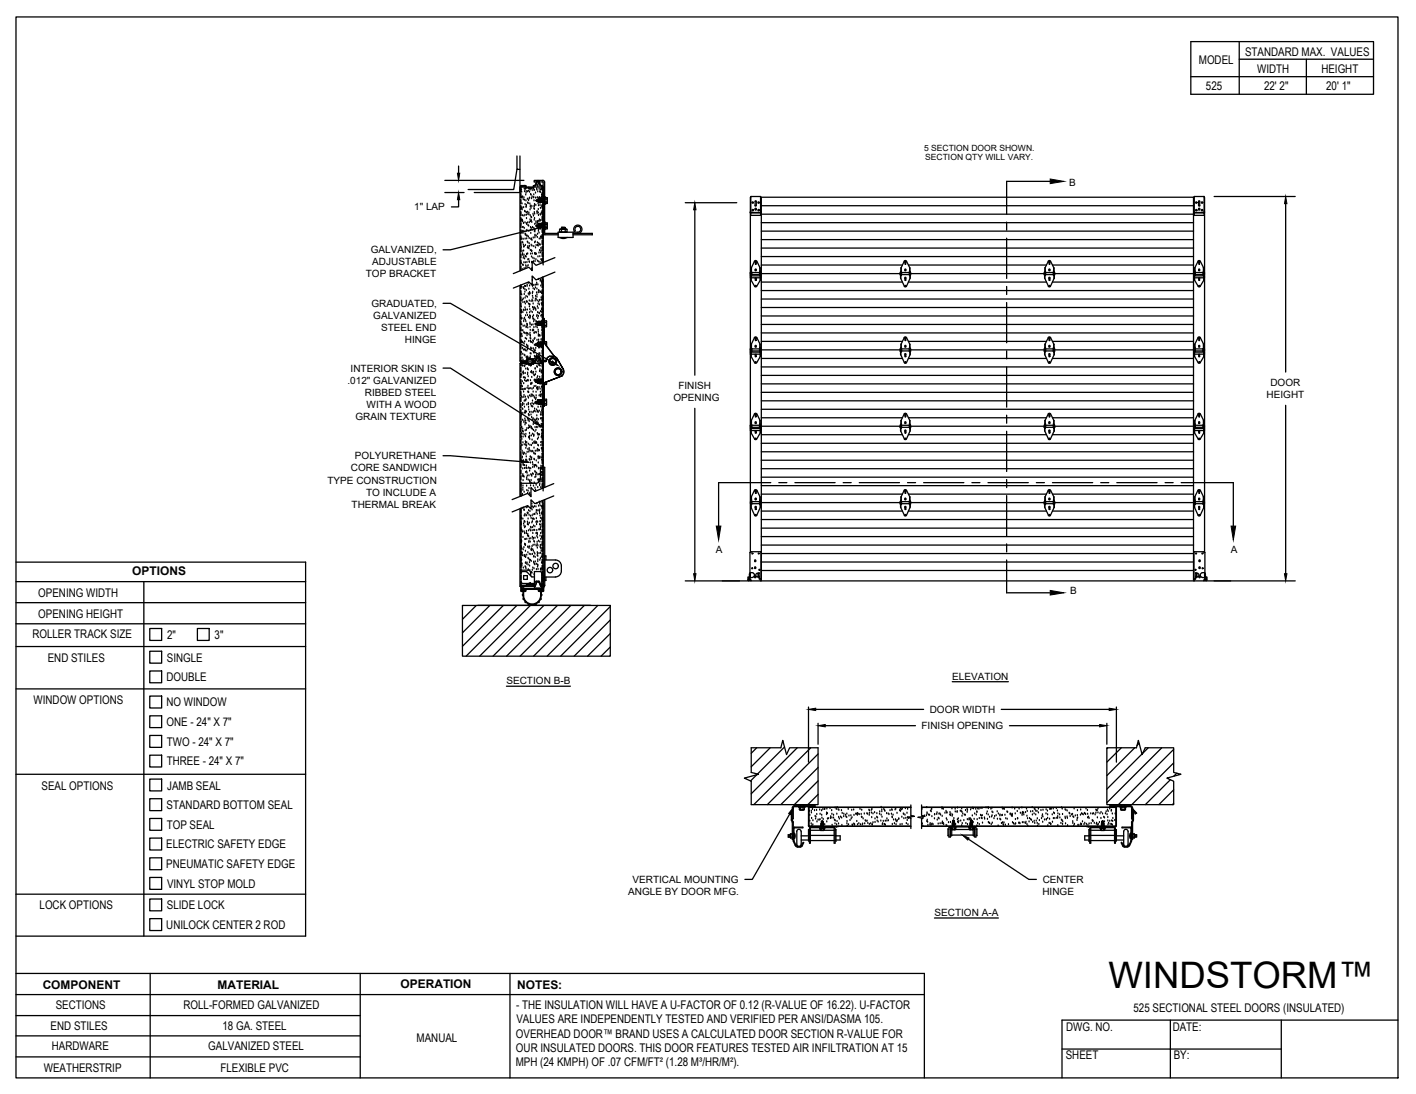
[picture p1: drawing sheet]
<svg xmlns="http://www.w3.org/2000/svg" width="279mm" height="216mm" viewBox="0 0 279 216" stroke-linecap="round" stroke-linejoin="round" font-family="sans-serif">
<defs><g id="words">
<text font-size="7.2" x="218.7" y="195">WINDSTORM™</text>
<g font-size="2.4">
<text x="245.7" y="11.1">STANDARD MAX. VALUES</text>
<text x="236.6" y="12.7">MODEL</text>
<text x="238" y="17.8">525</text>
<text x="248.1" y="14.4">WIDTH</text>
<text x="249.4" y="17.8">22' 2&quot;</text>
<text x="260.7" y="14.4">HEIGHT</text>
<text x="261.7" y="17.8">20' 1&quot;</text>
<text x="26.1" y="113.5">OPTIONS</text>
<text x="7.6" y="117.8">OPENING WIDTH</text>
<text x="6.4" y="125.9">ROLLER TRACK SIZE</text>
<text x="7.6" y="121.9">OPENING HEIGHT</text>
<text x="9.4" y="130.6">END STILES</text>
<text x="32.9" y="130.6">SINGLE</text>
<text x="33" y="126.1">2&quot;</text>
<text x="42.4" y="126.1">3&quot;</text>
<text x="32.8" y="134.5">DOUBLE</text>
<text x="6.6" y="138.9">WINDOW OPTIONS</text>
<text x="32.8" y="139.4">NO WINDOW</text>
<text x="32.9" y="143.3">ONE - 24&quot; X 7&quot;</text>
<text x="32.9" y="147.2">TWO - 24&quot; X 7&quot;</text>
<text x="8.2" y="156">SEAL OPTIONS</text>
<text x="32.9" y="151">THREE - 24&quot; X 7&quot;</text>
<text x="33" y="155.8">JAMB SEAL</text>
<text x="32.9" y="159.7">STANDARD BOTTOM SEAL</text>
<text x="32.8" y="167.4">ELECTRIC SAFETY EDGE</text>
<text x="32.9" y="163.6">TOP SEAL</text>
<text x="32.8" y="171.3">PNEUMATIC SAFETY EDGE</text>
<text x="7.8" y="179.5">LOCK OPTIONS</text>
<text x="32.9" y="179.5">SLIDE LOCK</text>
<text x="33" y="175.2">VINYL STOP MOLD</text>
<text x="32.8" y="183.3">UNILOCK CENTER 2 ROD</text>
<text x="8.4" y="195.2">COMPONENT</text>
<text x="42.9" y="195.1">MATERIAL</text>
<text x="79" y="195">OPERATION</text>
<text x="102" y="195.2">NOTES:</text>
<text x="10" y="203.2">END STILES</text>
<text x="11" y="199.2">SECTIONS</text>
<text x="36.2" y="199.1">ROLL-FORMED GALVANIZED</text>
<text x="43.9" y="203.3">18 GA. STEEL</text>
<text x="101.9" y="199.1">- THE INSULATION WILL HAVE A U-FACTOR OF 0.12 (R-VALUE OF 16.22). U-FACTOR</text>
<text x="101.9" y="201.9">VALUES ARE INDEPENDENTLY TESTED AND VERIFIED PER ANSI/DASMA 105.</text>
<text x="210.4" y="203.6">DWG. NO.</text>
<text x="223.6" y="199.8">525 SECTIONAL STEEL DOORS (INSULATED)</text>
<text x="231.4" y="203.4">DATE:</text>
<text x="10.2" y="207.2">HARDWARE</text>
<text x="41.1" y="207.2">GALVANIZED STEEL</text>
<text x="82.2" y="205.5">MANUAL</text>
<text x="101.8" y="204.8">OVERHEAD DOOR™ BRAND USES A CALCULATED DOOR SECTION R-VALUE FOR</text>
<text x="101.8" y="207.6">OUR INSULATED DOORS. THIS DOOR FEATURES TESTED AIR INFILTRATION AT 15</text>
<text x="210.3" y="209.1">SHEET</text>
<text x="231.6" y="209">BY:</text>
<text x="8.6" y="211.5">WEATHERSTRIP</text>
<text x="43.5" y="211.6">FLEXIBLE PVC</text>
<text x="101.8" y="210.5">MPH (24 KMPH) OF .07 CFM/FT² (1.28 M³/HR/M²).</text>
</g>
<g font-size="2">
<text x="81.7" y="41.5">1&quot; LAP</text>
<text x="211" y="36.7">B</text>
<text x="73.2" y="50">GALVANIZED,</text>
<text x="73.4" y="52.4">ADJUSTABLE</text>
<text x="72.2" y="54.8">TOP BRACKET</text>
<text x="73.3" y="60.6">GRADUATED,</text>
<text x="73.7" y="62.9">GALVANIZED</text>
<text x="75.2" y="65.3">STEEL END</text>
<text x="79.9" y="67.7">HINGE</text>
<text x="68.6" y="75.7">.012&quot; GALVANIZED</text>
<text x="69.2" y="73.4">INTERIOR SKIN IS</text>
<text x="133.9" y="76.8">FINISH</text>
<text x="250.7" y="76.2">DOOR</text>
<text x="70.1" y="82.9">GRAIN TEXTURE</text>
<text x="72" y="78.1">RIBBED STEEL</text>
<text x="72.3" y="80.5">WITH A WOOD</text>
<text x="132.9" y="79.2">OPENING</text>
<text x="249.9" y="78.6">HEIGHT</text>
<text x="64.6" y="95.4">TYPE CONSTRUCTION</text>
<text x="69.2" y="93">CORE SANDWICH</text>
<text x="70" y="90.7">POLYURETHANE</text>
<text x="69.4" y="100.2">THERMAL BREAK</text>
<text x="72.2" y="97.8">TO INCLUDE A</text>
<text x="141.3" y="109.2">A</text>
<text x="242.8" y="109.2">A</text>
<text x="211.2" y="117.3">B</text>
<text x="99.9" y="135">SECTION B-B</text>
<text x="187.9" y="134.1">ELEVATION</text>
<text x="181.8" y="143.9">FINISH OPENING</text>
<text x="183.5" y="140.7">DOOR WIDTH</text>
<text x="124" y="176.7">ANGLE BY DOOR MFG.</text>
<text x="124.8" y="174.3">VERTICAL MOUNTING</text>
<text x="205.7" y="176.7">HINGE</text>
<text x="205.7" y="174.3">CENTER</text>
<text x="184.4" y="180.7">SECTION A-A</text>
</g>
<g font-size="1.7">
<text x="182.3" y="29.7">5 SECTION DOOR SHOWN.</text>
<text x="182.6" y="31.6">SECTION QTY WILL VARY.</text>
</g>
</g></defs>
<!-- layer: ANNOTATIONS -->
<g fill="none" stroke="#000" stroke-width=".25">
<path d="M87.8 35.6h15.6M87.8 38h3.8M90.5 39.4v1.4h-1.4M90.5 32.8v1.4M239.6 38.8h16M87.4 59.9h1.5l20 11.5M106.2 45l-17.3 4.3h-1.5M135.2 40h10.2M137.1 41.4v32.6M253.7 40.2v33.2M87.4 72.6h1.5l16.7 10.8M253.7 80v33.2"/>
<path d="M87.4 89.9h1.5l14 1.2M137.1 80.6v32.6M135.2 114.6h10.7M239.6 114.6h16M99.9 135.4h12.6M159.5 139.5v10.9M161 140h21.2M187.9 134.5h11.1M197.6 140h21.3M220.3 139.5v10.9M161.4 142.7v4.2M162.8 143.2h17.8"/>
<path d="M199.2 143.2h17.8M218.4 142.7v4.2M155.8 160.6l-7.4 12.9h-1.4M191.1 165.6l11.9 7.9h1.5M184.4 181.2h12.6"/>
</g>
<g fill="#000" stroke="#000" stroke-width=".2">
<path d="M90.3 34.2h.4l-.2 1.4zM90.5 38l.2 1.4h-.4zM106.1 44.8l1.4-.1-1.3 .6zM137.1 40l.2 1.4h-.4zM253.7 38.8l.2 1.4h-.5zM109 71.2l1.1 .9-1.3-.5zM102.9 90.9l1.4 .3-1.4 .1zM105.7 83.2l1.1 .9-1.3-.5zM136.9 113.2h.4l-.2 1.4zM253.4 113.2h.5l-.2 1.4zM159.5 140l1.5-.2v.4zM218.9 139.8l1.4 .2-1.4 .2z"/>
<path d="M161.4 143.2l1.4-.2v.4zM217 143l1.4 .2-1.4 .2zM156.5 159.4l-.5 1.4-.4-.3zM189.9 164.8l1.3 .6-.3 .4z"/>
</g>
<!-- layer: 525 -->
<g fill="none" stroke="#000" stroke-width=".25">
<path d="M93.6 38h9M102 33.4l-.6 4h-9M102 30.8v2.6h.6M102.6 30.8v22.7M102.6 36.9h4.6M102.7 36.7v1.1M102.7 38.2v.8M102.8 39.4v.8M102.9 38.9h.1M102.9 37.5h.1M102.9 37.9h.1M102.9 36.8h.1"/>
<path d="M103 39.1h.1M103 39h.1M103.1 36.8h.1M103.1 38.9h.1M103.3 39.4h.1M103.4 36.8h.1M103.4 39h.1M103.4 37.3h.1M103.5 37.8h.1M103.5 39.5h.1M103.5 36.8h.1M103.6 37.4h.1"/>
<path d="M103.7 36.6l.1 .1M103.7 36.6v.1M103.7 36.6l-.9 .1M103.7 36.6l-1 .1M103.7 37.3h.1M103.7 38.5h.1M103.8 36.7v.4M103.8 39.6h.1M103.8 36.7v.3M103.8 38.1h.1M103.8 37.8h.1M103.8 37h.5"/>
<path d="M104.1 39.3h.1M104.1 37.8h.1M104.3 39.6h.1M104.3 37l.1 .2v-.1M104.3 37.1h.1M104.3 37.7h.1M104.4 37.1h.1M104.4 39.3h.1M104.5 37.9h.1M104.5 39.1h.1M104.5 37.4h.1M104.7 38.4h.1"/>
<path d="M104.8 37.5h.1M104.8 38.5h.1M104.9 39.2h.1M105 38.9h.1M105.1 37.6h.1M105.2 39h.1M105.2 37h-.5v.2v-.1l.6-.1M105.3 37.3h.1M105.3 38.5h.1M105.3 39h.1M105.3 36.6l-.1 .4M105.3 36.6v.4"/>
<path d="M105.4 39.6h.1M105.5 37.6h.1M105.6 36.8h.1M105.6 36.6h-.3M105.7 38.1h.1M105.7 39.1h.1M105.8 36.6h.1M105.9 37.3h.1M105.9 36h.1M105.9 36.3h.1M105.9 37.5h.1M106 39.1h.1"/>
<path d="M106 35.8h.1M106.1 36.6h.1M106.1 37.9h.1M106.1 35.8h.1M106.1 39h.1M106.1 36.8h.1M106.2 35.8h.1M106.2 39.6l-.3 .2M106.2 39.6h-.5M106.2 39.8h.1M106.2 39.4h-.3l-.2 .2 .5 .2M106.2 39.4v.4"/>
<path d="M106.2 39.8l.1 .1M106.2 36.3h.1M106.3 39.3l-.1 .5zM106.2 39.4h.1M106.3 39.3h.1M106.3 39.3v.1M106.3 35.8h.1M106.3 39.3v.5v-.5M106.3 39.8v.1M106.3 39.3v.5M106.3 36.1h.1M106.3 39.3h.2"/>
<path d="M106.3 35.9a.24 .24 0 0 0-.2-.2 .24 .24 0 0 0-.2 .2l-.3 .7M106.4 39.3v.6M106.4 39.3l-.1 .5M106.4 39.8v.1M106.4 35.9l.2 .7M106.4 39.9h.1M106.4 35.9a.26 .26 0 0 0-.3-.2 .26 .26 0 0 0-.2 .2l-.3 .7M106.4 37.3h.1M106.4 39.3h.1M106.4 35.9l.3 .7M106.4 39.3v.5zM106.4 36.4h.1"/>
<path d="M106.5 39.3h.1M106.5 39.3v.6v-.1M106.5 39.3l-.1 .5zM106.5 39h.1M106.5 37.9h.1M106.5 39.9h.1M106.5 39.3v.5zM106.5 36.7h.1M106.6 39.9h.1M106.6 39.3h.1M106.6 39.3v.5zM106.6 38h.1"/>
<path d="M106.6 39.3v.6v-.1M106.6 39.3v.6M106.6 36.6l.4 .1M106.6 37.5h.1M106.6 39.8v.1M106.7 39.3h.1M106.7 39.3l-.1 .5zM106.7 39.3h-.1M106.7 39.9h.1M106.7 39.8v.1M106.7 39.3v.6M106.7 39.3v.5l.1-.5"/>
<path d="M106.7 39.3h.2M106.8 37.4h.1M106.8 39.9h.1M106.8 39.8l-.1 .1M106.8 39.3l-.1 .6M106.8 39.3h.1M106.8 39.3v.5zM106.8 37.3h.1M106.8 39.3v.6M106.8 39.8v.1M106.8 36.8h.1M106.9 38.5h.1"/>
<path d="M106.9 38.9h.1M106.9 39.3h.1M106.9 39.3l-.1 .5zM106.9 39.3v.6M106.9 39.8v.1M106.9 39.9h.1M106.9 39.3v.5zM107 39.4v.5M107 36.7v.8M107 37.9v.8M107 39.1v.8M107.1 35.9l.1 16.4"/>
<path d="M107.1 35.6l.4 .4v10M107.1 35.6h-1.7v.3h1.7M107.2 36.9h.1M107.4 39l.1-.2v1.5M107.4 39.9h.1M107.4 39.2h.1M107.4 39h.1M107.5 39.2l-.1 .7M107.5 39.9l-.1 .4M107.5 39l-.1 .2M107.5 39l.5 .1M107.5 39.3h.5"/>
<path d="M107.5 39.9h.5M107.9 39.3v.6M107.9 39.9l.1 .2M108 39l-.1 .3M108 39.1v1l-.5 .1M148.1 38.9v2.9M148.1 38.8h2v3.7h-2zM150.1 38.9h85.5M150.2 38.9v75.7M235.5 38.9v75.7M235.6 38.8h2v3.7h-2zM237.6 38.9l.1 2.9"/>
<path d="M102.6 56.3v15h2.5M102.7 40.6v.8M102.7 43v.8M102.7 45.4v.7M102.7 47.7v.8M102.7 50.1v.8M102.7 56.3v.7M102.7 58.6v.8M102.8 41.8l-.1 .8M102.8 44.2v.8M102.8 46.5l-.1 .8M102.8 48.9v.8"/>
<path d="M102.8 51.3l-.1 .8M102.8 52.5l-.1 .9M102.8 57.4v.8M102.8 59.8l-.1 .8M102.8 47.3h.1M102.8 44.2h.1M102.8 59.5h.1M102.8 52h.1M102.8 48.8h.1M102.9 56.6h.1M102.9 41.1h.1M102.9 41.2h.1"/>
<path d="M102.9 58.2h.1M103 43.6h.1M103 47.2h.1M103 43.4h.1M103 40.2h.1M103 41h.1M103 49.6h.1M103 45.6h.1M103 41.4h.1M103 45.7h.1M103 53.2h.1M103 47.8h.1"/>
<path d="M103.1 43.5h.1M103.1 42.6h.1M103.1 50.4h.1M103.1 50.1h.1M103.1 59.2h.1M103.1 43.7h.1M103.1 52.3h.1M103.1 47.9h.1M103.2 44.9h.1M103.2 46.1h.1M103.2 59.7h.1M103.2 56.7h.1"/>
<path d="M103.2 47.2h.1M103.2 52.4h.1M103.3 50.9h.1M103.3 59h.1M103.3 48.4h.1M103.3 44.1h.1M103.3 49.5h.1M103.3 41h.1M103.3 56.9h.1M103.3 57h.1M103.3 48.8h.1M103.4 50.7h.1"/>
<path d="M103.4 45.7h.1M103.4 51.9h.1M103.4 42.6h.1M103.4 50.3h.1M103.4 53h.1M103.4 45.1h.1M103.4 48.7h.1M103.4 58.1h.1M103.5 51.1h.1M103.5 59.7h.1M103.5 41.7h.1M103.5 56.5h.1"/>
<path d="M103.6 42.5h.1M103.6 57.2h.1M103.6 57.7h.1M103.6 44h.1M103.6 47.2h.1M103.6 40.4h.1M103.6 46.2h.1M103.6 58.8h.1M103.6 41.8h.1M103.7 51.9h.1M103.7 60h.1M103.7 46.4h.1"/>
<path d="M103.7 48.4h.1M103.7 50.6h.1M103.7 56.5h.1M103.7 46.3h.1M103.7 52.5h.1M103.8 52.9h.1M103.8 40.9h.1M103.8 50.7h.1M103.8 58.5h.1M103.8 40.8h.1M103.8 45.6h.1M103.8 57.3h.1"/>
<path d="M103.9 42h.1M103.9 42.5h.1M103.9 40.5h.1M103.9 44.1h.1M103.9 59.5h.1M103.9 43.1h.1M103.9 50.2h.1M103.9 44.3h.1M103.9 47.1h.1M103.9 46.6h.1M104 45.5h.1M104 51.8h.1"/>
<path d="M104 59.6h.1M104 52.6h.1M104 46.6h.1M104 56.2h.1M104 56.5h.1M104.1 47.8h.1M104.1 58.7h.1M104.1 48.9h.1M104.1 41.9h.1M104.1 40.1h.1M104.1 50.1h.1M104.1 44h.1"/>
<path d="M104.2 51.3h.1M104.2 48.7h.1M104.2 47.9h.1M104.2 42.3h.1M104.2 44.5h.1M104.2 52.4h.1M104.2 40.2h.1M104.2 46.8h.1M104.2 58h.1M104.3 49h.1M104.3 44.6h.1M104.3 55.9h.1"/>
<path d="M104.3 51.2h.1M104.4 42h.1M104.4 45.7h.1M104.4 57.1h.1M104.4 42.4h.1M104.4 49.1h.1M104.4 58.2h.1M104.4 47.1h.1M104.4 48.1h.1M104.4 51.7h.1M104.4 43.9h.1M104.4 57.9h.1"/>
<path d="M104.4 59.4h.1M104.5 51.8h.1M104.5 48.6h.1M104.5 57.7h.1M104.5 56.4h.1M104.5 40.3h.1M104.5 58h.1M104.6 58h.1M104.6 41.4h.1M104.6 43.4h.1M104.6 42.6h.1M104.6 40.8h.1"/>
<path d="M104.6 49.4h.1M104.7 43.7h.1M104.7 45.5h.1M104.7 44.9h.1M104.7 50.1h.1M104.7 46.1h.1M104.7 40.6h.1M104.8 47.2h.1M104.8 41.1h.1M104.8 42.9h.1M104.8 59.5h.1M104.8 48.4h.1"/>
<path d="M104.8 45.1h.1M104.8 43.6h.1M104.8 47.3h.1M104.9 49.6h.1M104.9 50.7h.1M104.9 43h.1M104.9 53.2h.1M104.9 51.9h.1M104.9 43.9h.1M104.9 51.8h.1M104.9 40.8h.1M105 53h.1"/>
<path d="M105 48.6h.1M105 47.4h.1M105 45.4h.1M105 59.2h.1M105 56.2h.1M105 50.1h.1M105.1 57.9h.1M105.1 55.4h.1M105.1 44.9h.1M105.1 58.5h.1M105.1 54.8h.1M105.1 56.5h.1"/>
<path d="M105.1 59.5h.1M105.1 57.7h.1M105.1 50.9h.1M105.1 56.3h.1M105.2 58.8h.1M105.2 42.3h.1M105.2 57h.1M105.2 60h.1M105.2 47h.1M105.3 51.6h.1M105.3 42.6h.1M105.3 45.1h.1"/>
<path d="M105.3 48.7h.1M105.3 56.3h.1M105.3 41.2h.1M105.4 40.8h.1M105.4 51.1h.1M105.4 43.4h.1M105.4 42h.1M105.4 40.7h.1M105.4 45.7h.1M105.5 41.3h.1M105.5 57.2h.1M105.5 43.1h.1"/>
<path d="M105.5 45.4h.1M105.5 40.4h.1M105.5 42.2h.1M105.5 47.9h.1M105.5 44.3h.1M105.5 50h.1M105.5 50.1h.1M105.5 46.9h.1M105.5 45.8h.1M105.6 45.4h.1M105.6 46.4h.1M105.6 46.6h.1"/>
<path d="M105.6 51.6h.1M105.6 59.4h.1M105.6 47.8h.1M105.6 50.2h.1M105.6 56.3h.1M105.6 56.8h.1M105.7 48.9h.1M105.7 59h.1M105.7 58.5h.1M105.7 50.1h.1M105.7 40.5h.1M105.7 51.2h.1"/>
<path d="M105.7 43.8h.1M105.7 44.1h.1M105.8 48.5h.1M105.8 59.1h.1M105.8 46.6h.1M105.8 50.2h.1M105.9 56.2h.1M105.9 57.8h.1M105.9 55.9h.1M105.9 58.7h.1M105.9 57h.1M106 41.9h.1"/>
<path d="M106 58.2h.1M106 42.2h.1M106 41.8h.1M106 44h.1M106 59.4h.1M106 46.9h.1M106 43.7h.1M106 47.9h.1M106.1 51.5h.1M106.1 46.2h.1M106.1 48.4h.1M106.1 48.5h.1"/>
<path d="M106.1 44.1h.1M106.1 56.2h.1M106.2 50.7h.1M106.2 40.2h.1M106.2 44.6l-.3 .1M106.2 44.6h-.5M106.2 48.6h.1M106.2 57.8h.1M106.2 41.4h.1M106.2 42h.1M106.2 44.8h.1M106.2 44.4h-.3l-.2 .2 .2 .2h.3"/>
<path d="M106.2 44.4v.4M106.2 45.6h.1M106.2 55.1h.1M106.2 44.7v.1M106.3 42.5h.1M106.3 40.6h.1M106.3 57.4h.1M106.3 44.3l-.1 .4zM106.3 44.3h.1M106.3 44.8v.1M106.3 44.3v.1M106.3 44.9h.1"/>
<path d="M106.3 43.7h.1M106.3 45.3h.1M106.3 48.1h.1M106.3 51.7h.1M106.3 59.6h.1M106.3 44.3v.4M106.3 44.7v.2M106.3 44.3v.5v-.5M106.3 44.8h.1M106.3 44.3h.2M106.3 49.9h.1M106.4 46h.1"/>
<path d="M106.4 57.4h.1M106.4 57.7h.1M106.4 44.9h.1M106.4 44.7v.2M106.4 44.3l-.1 .4M106.4 44.3v.6M106.4 44.3h.1M106.4 47.2h.1M106.4 44.3v.4zM106.4 59.3h.1M106.4 44.3v.6v-.2M106.4 48.3h.1"/>
<path d="M106.4 43.4h.1M106.5 49.5h.1M106.5 44.3l-.1 .4zM106.5 44.3v.6v-.2M106.5 44.3h.1M106.5 44.3h-.1M106.5 44.9h.1M106.5 50.7h.1M106.5 43.7h.1M106.5 49.4h.1M106.5 44.3v.4zM106.6 51.8h.1"/>
<path d="M106.6 40.6h.1M106.6 40.1h.1M106.6 44.9h.1M106.6 44.7v.2M106.6 42.3h.1M106.6 48.3h.1M106.6 55.5h.1M106.6 44.3v.4zM106.6 44.3h.1M106.6 45.2h.1M106.6 44.3v.6M106.6 44.9h.2"/>
<path d="M106.6 41.1h.1M106.7 49.9h.1M106.7 46.8h.1M106.7 55.3h.1M106.7 44.3l-.1 .4zM106.7 44.3h.1M106.7 44.3h-.1M106.7 42.4h.1M106.7 57.7h.1M106.7 43.5h.1M106.7 56.5h.1M106.7 44.9h.1"/>
<path d="M106.7 44.7v.2M106.7 44.3v.6M106.7 47.2h.1M106.7 49h.1M106.7 44.3v.4l.1-.4M106.7 44.3h.2M106.7 51.2h.1M106.7 59.2h.1M106.7 57.6h.1M106.8 46.9h.1M106.8 44.9h.1M106.8 44.7l-.1 .2"/>
<path d="M106.8 44.3l-.1 .6M106.8 49.6h.1M106.8 58.8h.1M106.8 44.3v.4zM106.8 44.3h.1M106.8 42.1h.1M106.8 55.7h.1M106.8 59.9h.1M106.8 44.3v.6v-.2M106.8 46.8h.1M106.8 51.3h.1M106.8 59.2h.1"/>
<path d="M106.8 55.6h.1M106.9 44.3l-.1 .4zM106.9 44.3h.1M106.9 51.4h.1M106.9 57.9h.1M106.9 44.9h.1M106.9 44.3v.6v-.2M106.9 40.8h.1M106.9 55.8h.1M106.9 56.1h.1M106.9 44.3v.4zM107 44.4v.5"/>
<path d="M107 42h.1M107 40.3v.8M107 41.5v.8M107 42.7v.8M107 43.9v.8M107 45.1v.8M107 46.3v.8M107 47.5v.8M107 48.7v.7M107 49.8v.8M107 51v.9M107 56v.8"/>
<path d="M107 58.4v.8M107 54.7v.9M107 57.2v.8M107 59.6v.8M107.1 46l.4 .3h2.6M107.2 54.7v16.6h-.5M107.4 40.3h.1M107.4 44.2h.1M107.5 43.8v1.5h-.1zM107.5 46.1h2.6M107.5 44.9h.5M107.5 44l.5 .1"/>
<path d="M107.9 44.3l.1 .8M108 44.1l-.1 .2h-.4M108 44.1v1M108 45.1l-.5 .1M109.5 53.7l-3.7 1.5-.8-.7v1.8l-.6-.7-3.1 1.3M109.5 50.8l-3.7 1.6-.8-.8v1.8l-.6-.7-3.1 1.3M110.4 46.9l.7 .2 .8-.2M110.5 45.2l1 .1M110.5 45.2l-.1 .6h1.1M110.5 45.2h1.3M110.8 45.1l.1 .1-.1-.1M110.8 45.3v.5"/>
<path d="M110.8 44.9h.1M110.8 44.9h.7M110.9 44.9l.5 .1-.5-.1M110.9 45l.5 .1-.5-.1M110.9 45.2h.1M110.9 45.2h.3h-.3M110.9 44.9h.1M110.9 45h.1M110.9 44.9l-.1 .1 .1-.1M110.9 45.1h-.1h.1M110.9 44.9h.6M110.9 45.1h.6"/>
<path d="M110.9 45h-.1l.7 .1M111.1 44.9h.4M111.5 45.2h.1M111.5 44.9v.2M111.5 45.1v.1l-.7-.1M111.5 45.3v.5M111.8 45.2l-.3 .1M111.8 45.2l.1 .6h-.4M113.1 46.1h3.8v.2h-3.8M113.1 45.8v1.1h-3v-1.1h3.9M114 45.8a.58 .58 0 0 0 .6-.7 .58 .58 0 0 0-.8-.4 .58 .58 0 0 0-.3 .9l-.2 .1a.81 .81 0 0 1 .4-1.2 .81 .81 0 0 1 1.1 .6 .81 .81 0 0 1-.8 1M148.1 54h.1"/>
<path d="M148.1 42v67M148.1 42.1l-.1-.3 .1 .2h2l.1-.2-.1 .3M148.1 54.2v.2M148.1 41.9h2M148.2 53.8l-.1-.1v.5h.1M148.2 54.4h-.1v.5l1.9-.1M148.2 53.7v1.6M148.2 53.7h.1M148.2 55.2l.7 1.3M148.2 54.4h.1M148.3 53.7v.6M148.4 53.8h1.5"/>
<path d="M148.4 54.2h1.5M148.8 51.6l.3-.2 .2 .2M148.9 51.6l-.7 1.3v1.4l.1-1.5M148.9 56.5l.2 .1 .2-.1M149 40.5l.1 .2 .1-.2v-.7l-.1-.2-.1 .1v.9M149 54.8l.1 .3 .1-.3M149 41.1l.2 .1-.1 .3zM149 53.1l.2 .1-.1 .2zM149 51.6h.2l-.1 .3zM149.4 51.6l.6 1.3v2.4M149.9 53.5v.1M149.9 53.7v.6"/>
<path d="M149.9 52.8l.1 1.5M150 54.4h-1.8M150 53.7l.1 1.5-.8 1.3M150.1 53.8v.4M150.1 54.4v.4M150.2 54h27.4M150.2 55.7h27.9M150.2 57.3h85.3M150.2 59h85.3M150.2 40.6h85.3M150.2 42.3h85.3M150.2 43.9h85.3"/>
<path d="M150.2 45.6h85.3M150.2 47.3h85.3M150.2 49h85.3M150.2 50.6h85.3M150.2 52.3h27.9M177.7 53.8v.4M177.7 54.4h.1M177.7 55v-1.3v1.2l.8 1.6M177.8 53.5v.1M177.8 53.7v.6M177.9 53.8h1.5M177.9 54.2h1.5"/>
<path d="M178.4 51.6l.2-.2 .3 .2M178.4 51.6l-.6 1.3v1.4v-1.5M178.4 56.5l.2 .1 .2-.1M178.5 54.8l.1-.1 .1 .1v.2h-.2M178.5 53.2l.1-.1 .1 .1v.2h-.2M178.5 51.6l.1-.1 .1 .1v.3l-.2-.1M178.6 51.6v.2M178.6 53.2v.2M178.6 54.8v.2M178.9 51.6l.6 1.3 .1 2.1M179.2 55.7h27.3M179.3 52.3h27.2"/>
<path d="M179.5 53.5v.1M179.5 53.7v.6M179.5 52.8v1.5M179.6 53.7v1.2l-.7 1.6M179.6 54.4h.1M179.6 53.8v.4M179.7 54h26.3M206.1 53.8v.4M206.2 55l-.1-1.3v1.2l.8 1.6M206.2 54.4h.1M206.2 53.5v.1M206.2 53.7h.1l-.1 .6"/>
<path d="M206.3 53.8h1.5M206.3 54.2h1.5M206.8 51.6l.3-.2 .2 .2M206.8 51.6l-.6 1.3v1.4v-1.5M206.9 56.5l.2 .1 .2-.1M207 54.7l.2 .1-.1 .3zM207 53.1l.2 .1-.1 .2zM207 51.6h.2l-.1 .3zM207.3 51.6l.7 1.3v2.1M207.7 55.7h27.8M207.7 52.3h27.8M207.9 53.5v.1"/>
<path d="M207.9 53.7h-.1l.1 .6M207.9 52.8l.1 1.5M208 54.4h.1M208 53.7v1.2l-.7 1.6M208 53.8v.4M208.1 54h27.5M235.5 41.9l.1 .2M235.5 42l.1-.2v.2h2M235.6 41.9h2M235.7 53.8v.4M235.7 54.4h-.1l.1 .4M235.7 54.4h1.8"/>
<path d="M235.7 55.3v-1.6v1.5l.7 1.3M235.7 54.8h1.8M235.8 53.5v.1M235.8 53.7v.6M235.9 53.8h1.5M235.9 54.2h1.5M236.4 51.6l.2-.2 .2 .2M236.4 51.6l-.7 1.3v1.4l.1-1.5M236.4 56.5l.2 .1 .2-.1M236.5 41.1l.2 .1-.1 .3zM236.5 54.8l.1 .3 .1-.3M236.5 53.1l.2 .1-.1 .2z"/>
<path d="M236.5 51.6h.2l-.1 .3zM236.7 40.5l-.1 .2-.1-.2v-.7l.1-.2 .1 .1v.9M236.9 51.6l.6 1.3v2.4M237.4 53.7v.6M237.4 52.8l.1 1.5M237.5 53.7l.1 1.5-.8 1.3M237.6 53.8v.4M237.6 54.4h.1l-.1 .4M237.6 54.2v.2M237.6 41.8v.3M237.6 42h.1M237.7 54h.1"/>
<path d="M237.7 42v67M102.7 71.2l.1 .1M102.7 60.9v.8M102.7 63.3v.8M102.7 65.7v.8M102.7 68.1v.8M102.7 70.5v.7M102.7 71.5v.6M102.7 73.7v.8M102.7 76.1v.8M102.7 78.5v.7M102.8 62.1v.8"/>
<path d="M102.8 64.5l-.1 .8M102.8 66.9v.8M102.8 69.3l-.1 .8M102.8 72.5v.8M102.8 74.9l-.1 .8M102.8 77.3v.8M102.8 79.7l-.1 .8M102.8 67.3h.1M102.8 76.9h.1M102.8 72.2h.1M102.8 75.9h.1M102.8 63h.1"/>
<path d="M102.8 60.6h.1M102.8 71.4l-.1 .1M102.8 69.6h.1M102.9 71.8h.1M102.9 61.8h.1M102.9 78.3h.1M102.9 67.4h.1M102.9 71.5h.1M102.9 61.5h.1M102.9 61.3h.1M102.9 62.9h.1M102.9 74h.1"/>
<path d="M103 76.2h.1M103 66h.1M103 64.1h.1M103 71.6h.1M103 71.9h.1M103 67.6h.1M103 62.9h.1M103 65.3h.1M103 78.5h.1M103 70.7h.1M103 66.4h.1M103 73.6h.1"/>
<path d="M103 67.5h.1M103.1 75.3h.1M103.1 76.3h.1M103.1 67.6h.1M103.1 72.2h.1M103.1 68.7h.1M103.1 76.9h.1M103.1 79.6h.1M103.1 69.9h.1M103.2 65.3h.1M103.2 61.7h.1M103.2 71.1h.1"/>
<path d="M103.2 71.5h.1M103.2 72.2h.1M103.2 67.7h.1M103.2 64.4h.1M103.3 73.4h.1M103.3 69.1h.1M103.3 71.6h.1M103.3 74.5h.1M103.3 61.2h.1M103.3 73.7h.1M103.3 77.4h.1M103.3 75.7h.1"/>
<path d="M103.3 63.5h.1M103.4 78.4h.1M103.4 65.7h.1M103.4 76.9h.1M103.4 79.8h.1M103.4 78h.1M103.4 61.3h.1M103.4 63h.1M103.4 67.9h.1M103.4 79.2h.1M103.4 70.1h.1M103.5 69.1h.1"/>
<path d="M103.5 62.8h.1M103.5 65.8h.1M103.5 72.3h.1M103.5 74.6h.1M103.5 75.1h.1M103.5 67.5h.1M103.5 71.5h.1M103.5 64.3h.1M103.6 72.2h.1M103.6 70.2h.1M103.6 76.8h.1M103.6 60.7h.1"/>
<path d="M103.6 69h.1M103.6 71.6h.1M103.6 79h.1M103.6 73.7h.1M103.6 74.7h.1M103.7 66.8h.1M103.7 63.2h.1M103.7 71.4v.1M103.7 71.4l.1 .1M103.7 78.4h.1M103.7 71.4l-.9 .1M103.7 61.2h.1"/>
<path d="M103.7 79.1h.1M103.7 69.2h.1M103.7 62.3h.1M103.7 72.8h.1M103.8 71.8h.1M103.8 63.5h.1M103.8 71.5v.3M103.8 75.3h.1M103.8 65.9h.1M103.8 78.9h.1M103.8 64.6h.1M103.8 70.5h.1"/>
<path d="M103.8 71.8h.5l.1 .2-.1-.2zM103.8 65.8h.1M103.9 75.2h.1M103.9 64.5h.1M103.9 67h.1M103.9 71.2h-1.1M103.9 70.9v.3M103.9 68.1h.1M103.9 71.2l-.1 .1M103.9 79.9h.1M103.9 61.8h.1M103.9 64h.1"/>
<path d="M103.9 70.6h.1M103.9 69.3h.1M104 70.4h.1M104 66.2h.1M104 76.6h.1M104 64.3h.1M104 68.5h.1M104.1 64.1h.1M104.1 61.2h.1M104.1 72.8h.1M104.1 62.3h.1M104.1 69h.1"/>
<path d="M104.1 70.7h.1M104.1 73.9h.1M104.1 72.9h.1M104.1 65.8h.1M104.1 71a.59 .59 0 0 1 .8-.2 .59 .59 0 0 1 .1 .9 .59 .59 0 0 1-.8 .1 .59 .59 0 0 1-.1-.8zM104.1 73.6h.1M104.1 75.1h.1M104.1 68.3h.1M104.1 64.7h.1M104.1 70.5h.1M104.1 68.6h.1M104.1 71.1a.47 .47 0 0 1 .6-.1 .47 .47 0 0 1 .3 .5 .47 .47 0 0 1-.6 .2 .47 .47 0 0 1-.3-.6z"/>
<path d="M104.2 78.3h.1M104.2 75.1h.1M104.2 75.2h.1M104.2 76.2h.1M104.2 77.4h.1M104.2 70.7h.1M104.2 79.9h.1M104.2 74.3h.1M104.2 73h.1M104.2 79.6h.1M104.3 78.6h.1M104.3 76.8h.1"/>
<path d="M104.3 79.7h.1M104.3 60h.1M104.3 62.7h.1M104.3 77.5h.1M104.3 67.4h.1M104.4 66h.1M104.4 72.1h.1M104.4 76.7h.1M104.4 70.8h.1M104.4 70.8l-.5 .1M104.5 60.6h.1M104.5 70.7l-.1 .1"/>
<path d="M104.5 70.7h.1M104.5 78.1h.1M104.5 60.1h.1M104.5 61.7h.1M104.5 70.7l-.1 .2h-.5M104.5 62.3h.1M104.5 60.2h.1M104.5 61.1h.1M104.5 62.9h.1M104.6 63.8h.1M104.6 64.6h.1M104.6 65.8h.1"/>
<path d="M104.6 64h.1M104.6 62.7h.1M104.6 66.8h.1M104.6 62.4h.1M104.6 69.8h.1M104.6 66.2h.1M104.6 70.4h.1M104.6 65.2h.1M104.6 67.3h.1M104.6 66.4h.1M104.7 75.1h.1M104.7 69h.1"/>
<path d="M104.7 72.2h.1M104.7 72h.1M104.7 67.5h.1M104.7 79.8h.1M104.7 75.9h.1M104.7 66.9h.1M104.7 76.7h.1M104.7 73.5h.1M104.7 68.7h.1M104.8 78.3h.1M104.8 75.7h.1M104.8 61.5h.1"/>
<path d="M104.8 69.9h.1M104.8 77.9h.1M104.8 72.2h.1M104.9 67.6h.1M104.9 64.2h.1M104.9 75.8h.1M104.9 73.3h.1M104.9 68.9h.1M104.9 74.5h.1M104.9 73.6h.1M104.9 73.5h.1M105 75.6h.1"/>
<path d="M105 78.2h.1M105 76.8h.1M105 79.6h.1M105 78h.1M105 61.7h.1M105.1 65.3h.1M105.1 79.1h.1M105.1 60.7h.1M105.1 62.6h.1M105.1 67.7h.1M105.1 67.3h.1M105.2 62.9h.1"/>
<path d="M105.2 64.1h.1M105.2 73.8h.1M105.2 65.1h.1M105.2 77.4h.1M105.2 71.9h.1M105.2 60.8h.1M105.2 71.2h-.1M105.2 68.8h.1M105.2 71.2h.1M105.2 76.6h.1M105.2 79.8h.1M105.2 61.2h.1"/>
<path d="M105.2 67.4h.1M105.2 71.1v-.2h-.5l-.1-.2 .1 .1h.5l.1 .4M105.2 71.1v.1M105.3 73.5h.1M105.3 63h.1M105.3 62.3h.1M105.3 69.6h.1M105.3 65.2h.1M105.3 78.2h.1M105.3 63.5h.1M105.3 71.8h.1M105.3 71.4l-.1 .4h-.5v.2"/>
<path d="M105.3 71.4l-.1 .4h-.4l-.1 .2M105.3 74h.1M105.3 69.1h.1M105.3 64.6h.1M105.3 71.3h.2M105.4 61h.1M105.4 69.7h.1M105.4 65.8h.1M105.4 76.3h.1M105.4 75.1h.1M105.4 65.7h.1M105.4 67h.1"/>
<path d="M105.4 78.5h.1M105.5 74.1h.1M105.5 70.3h.1M105.5 68.1h.1M105.5 60.7h.1M105.5 75h.1M105.5 69.3h.1M105.5 63.2h.1M105.5 71.6h.1M105.5 79.7h.1M105.5 78.6h.1M105.5 66.8h.1"/>
<path d="M105.6 71.3l-.1 .1M105.6 72.8h.1M105.6 69.2h.1M105.6 71.3l-.3 .1M105.6 71.4h.1M105.6 73.9h.1M105.7 75.3h.1M105.7 64.1h.1M105.7 75.1h.1M105.7 78.9h.1M105.7 61h.1M105.7 68.7h.1"/>
<path d="M105.7 71.5h.1M105.7 76.3h.1M105.7 61.3h.1M105.7 65.6h.1M105.7 73.4h.1M105.7 63.5h.1M105.7 64.5h.1M105.8 77.4h.1M105.8 78.1h.1M105.8 78.6h.1M105.8 75h.1M105.8 65.7h.1"/>
<path d="M105.8 79.7h.1M105.8 67.9h.1M105.9 70.5a.29 .29 0 0 1 .2-.2 .29 .29 0 0 1 .3 .2M105.9 79.7h.1M105.9 70.5a.26 .26 0 0 1 .2-.1 .26 .26 0 0 1 .3 .1M105.9 63.6h.1M105.9 70.5l-.3 .7h-.3M105.9 70.7a.24 .24 0 0 1 .2-.2 .24 .24 0 0 1 .2 .2l-.3-.2-.4 .9M105.9 76.6h.1M105.9 70.2h.1M105.9 70.7l-.3 .7M105.9 72.4h.1"/>
<path d="M105.9 62.5h.1M105.9 71.2h.1M105.9 68h.1M106 62.3h.1M106 67.2h.1M106 71h.1M106 74.6h.1M106 76.8h.1M106 71.8h.1M106 64.7h.1M106 72.5h.1M106 68.3h.1"/>
<path d="M106 79.4l-.3 .2M106 68l-.3 .2M106 75.3l-.3 .2M106 63.9l-.3 .2M106 79.4h-.4M106 75.3h-.4M106 63.9h-.4M106 68h-.4M106 76.5h.1M106 60.5h.1M106 79.6h.1M106 75.5h.1"/>
<path d="M106.1 79.1h.1M106.1 79.2h.1M106.1 79.2l-.5 .2 .2 .2h.2M106.1 75.1h.1M106.1 75.1h-.3l-.2 .2 .2 .2h.2M106.1 63.7h-.3l-.2 .2 .4 .2M106.1 67.8h.1M106.1 67.8h-.3l-.2 .2 .2 .2h.2M106.1 70.7h.1M106.1 71.4h.1M106.1 79.2l-.1 .4M106.1 75.1l-.1 .4"/>
<path d="M106.1 68.3h.1M106.1 63.7v.5M106.1 67.8l-.1 .4M106.1 74.3h.1M106.1 61.7h.1M106.1 79.6h.1M106.1 79.5v.1M106.1 68.2h-.1M106.1 75.5h.1M106.1 64.1v.1M106.1 76.9h.1M106.1 62.9h.1"/>
<path d="M106.1 79.1v.4zM106.1 68.2h.1M106.1 75h.1M106.1 75v.5zM106.1 63.6v.5zM106.1 63.7h.1M106.1 63.6h.1M106.1 67.8v.4zM106.1 79.1l.1 .1M106.1 79.6v.1M106.1 75l.1 .1M106.1 75.5v.1"/>
<path d="M106.1 68.2v.1M106.1 64.2h.1M106.1 79.7h.1M106.1 75.6h.1M106.2 76.8h.1M106.2 79.1l-.1 .5 .1-.5M106.2 79.5l-.1 .2M106.2 79.7h.1M106.2 67.8l-.1 .4 .1-.4M106.2 68.2l-.1 .1M106.2 75.1l-.1 .4 .1-.4M106.2 75.5l-.1 .1"/>
<path d="M106.2 75.6h.1M106.2 63.7l-.1 .5 .1-.5M106.2 64.1l-.1 .1M106.2 64.2h.1M106.2 63.7v.4M106.2 68.3h-.1M106.2 60h.1M106.2 60.9h.1M106.2 79.1v.4M106.2 79.1h.1M106.2 75v.5M106.2 75h.1"/>
<path d="M106.2 67.7v.5M106.2 63.6h.1M106.2 67.7h.1M106.2 79.6v.1M106.2 75.5v.1M106.2 63.6h.2M106.2 63.6v.1M106.2 65.2h.1M106.2 70.7h.1M106.2 75v.1M106.2 67.7v.1M106.2 65.6h.1"/>
<path d="M106.2 79.1v.6M106.2 79.5v.2M106.2 68.2v.1M106.2 75.1v.5M106.2 67.8v.5M106.2 63.7v.5M106.2 64.1v.1M106.2 66h.1M106.2 62.4h.1M106.2 66.3h.1M106.2 79.6h.1M106.2 75.5h.1"/>
<path d="M106.2 68.3h.1M106.2 75h.2M106.2 67.7h.2M106.3 79.1l-.1 .4zM106.3 75l-.1 .5zM106.3 75h.1M106.3 63.6h.1M106.3 63.6l-.1 .5zM106.3 67.7h.1M106.3 67.7l-.1 .5zM106.3 75v.1M106.3 63.6v.1"/>
<path d="M106.3 67.7v.1M106.3 67.1h.1M106.3 67.5h.1M106.3 79.5l-.1 .1M106.3 79.7h.1M106.3 67.8v.5v-.1M106.3 75.5h-.1M106.3 75.6h.1M106.3 64.1l-.1 .1M106.3 64.2h.1M106.3 71.3h.1M106.3 79.1l-.1 .5"/>
<path d="M106.3 75.1l-.1 .4M106.3 63.7l-.1 .5M106.3 74.9h.1M106.3 68.7h.1M106.3 71.1h.1M106.3 79.1h.1M106.3 72.1h.1M106.3 71.8h.1M106.3 79.1v.6v-.2M106.3 79.1v.4zM106.3 75v.6v-.1M106.3 75v.5z"/>
<path d="M106.3 63.6v.6v-.1M106.3 63.6v.5zM106.3 67.7v.5zM106.3 67.7v.6M106.3 61.8h.1M106.3 69.8h.1M106.3 68.2v.1M106.3 68.3h.1M106.4 76.5h.1M106.4 75h.1M106.4 63.6h.1M106.4 67.7h.1"/>
<path d="M106.4 70.7l.2 .7M106.4 78.1h.1M106.4 64.1h.1M106.4 79.1l-.1 .4zM106.4 79.1h.1M106.4 75l-.1 .5zM106.4 63.6l-.1 .5zM106.4 67.7l-.1 .5zM106.4 71.6h.1M106.4 70.7l.3 .7M106.4 70.5l.3 .7M106.4 66.3h.1"/>
<path d="M106.4 79.1l-.1 .6 .1-.2M106.4 79.7h.1M106.4 68.2v.1M106.4 75.6h.1M106.4 68.3h.1M106.4 64.1v.1M106.4 64.2h.1M106.4 79.7h.2M106.4 75.6h.2M106.4 64.2h.2M106.4 72.2h.1M106.4 60.2h.1"/>
<path d="M106.4 61.9h.1M106.4 79.1v.4zM106.4 75v.5zM106.4 63.6v.5zM106.4 67.7v.5zM106.5 73.3h.1M106.5 64h.1M106.5 68.5h.1M106.5 79.7h.1M106.5 79.1h.1M106.5 75.1l-.2 .5 .1-.1M106.5 75.6h.1"/>
<path d="M106.5 75.1h.1M106.5 68.3h.1M106.5 64.2h.1M106.5 63.7h.1M106.5 63.7l-.1 .5M106.5 67.8h.1M106.5 67.8l-.1 .5M106.5 79.1v.6M106.5 67.8v.5M106.5 75.1v.5M106.5 74.5h.1M106.5 66.2h.1"/>
<path d="M106.5 79.5v.2M106.5 68.2v.1M106.5 75.5v.1M106.5 64.1v.1M106.5 69.8h.1M106.5 68.6h.1M106.5 79.1v.4zM106.5 75v.5zM106.5 75h.1M106.5 63.6h.1M106.5 63.6v.5zM106.5 67.7h.1"/>
<path d="M106.5 67.7v.5zM106.5 75v.1M106.5 63.6v.1M106.5 67.7v.1M106.5 66.4h.1M106.6 73h.1M106.6 73.3h.1M106.6 79.5l-.1 .2M106.6 79.7h.1M106.6 79.1h.1M106.6 68.2l-.1 .1M106.6 75.5l-.1 .1"/>
<path d="M106.6 75.6h.1M106.6 75.1h.1M106.6 64.1l-.1 .1M106.6 64.2h.1M106.6 63.7h.1M106.6 67.8h.1M106.6 79.1l-.1 .6M106.6 67.8l-.1 .5M106.6 75.1l-.1 .5M106.6 63.7l-.1 .5M106.6 76.8h.1M106.6 75.2h.1"/>
<path d="M106.6 75.8h.1M106.6 72.2h.1M106.6 79.6h.1M106.6 79.1v.4zM106.6 75.5h.1M106.6 75v.5zM106.6 75h.1M106.6 68.3h.1M106.6 63.6h.1M106.6 63.6v.5zM106.6 67.7h.1M106.6 67.7v.5z"/>
<path d="M106.6 79.6v.1M106.6 75.5v.1M106.6 75v.1M106.6 63.6v.1M106.6 67.7v.1M106.6 78h.1M106.6 79.5v.2M106.6 68.2v.1M106.6 64.1v.1M106.6 79.1v.5M106.6 67.8v.5M106.6 75.1v.4"/>
<path d="M106.6 63.7v.5M106.6 71.3l.4 .2M106.6 77.4h.1M106.6 78.3h.1M106.6 71.4h.1M106.6 75h.2M106.6 63.6h.2M106.6 67.7h.2M106.6 71.3l.1 .1M106.7 79.1h.1M106.7 61.5h.1M106.7 79.1h-.1"/>
<path d="M106.7 75v.1M106.7 67.7v.1M106.7 63.6v.1M106.7 75.3h.1M106.7 79.5l-.1 .1M106.7 79.7h.1M106.7 67.8v.5v-.1M106.7 75.5h-.1M106.7 75.6h.1M106.7 64.1l-.1 .1M106.7 64.2h.1M106.7 79.1l-.1 .5"/>
<path d="M106.7 75.1l-.1 .4M106.7 63.7l-.1 .5M106.7 75h.1M106.7 63.6h.1M106.7 67.7h.1M106.7 67.5h.1M106.7 62.4h.1M106.7 79.1v.4zM106.7 75v.5zM106.7 63.6v.5zM106.7 67.7v.5zM106.7 71.6h.1"/>
<path d="M106.7 79.1v.6v-.2M106.7 75.1v.5v-.1M106.7 64.1v.1M106.7 63.7v.5M106.8 71.2h.1M106.8 79.7h.1M106.8 67.1h.1M106.8 71.2l-.4-.9-.6-.1-.6 1M106.8 79.1h.1M106.8 75h.1M106.8 63.6h.1M106.8 67.7h.1"/>
<path d="M106.8 79.1h-.1M106.8 75l-.1 .1M106.8 63.6l-.1 .1M106.8 67.7l-.1 .1M106.8 79.1l-.1 .4zM106.8 75l-.1 .5zM106.8 63.6l-.1 .5zM106.8 67.7l-.1 .5zM106.8 75v.1M106.8 63.6v.1M106.8 67.7v.1M106.8 73.6h.1"/>
<path d="M106.8 71.7h.1M106.8 79.1v.6v-.2M106.8 67.8v.5v-.1M106.8 75.1v.5v-.1M106.8 75.6h.1M106.8 64.1v.1M106.8 64.2h.1M106.8 63.7v.5M106.8 68.6h.1M106.8 76.4h.1M106.8 61.1h.1M106.8 79.1v.4z"/>
<path d="M106.8 75v.5zM106.8 63.6v.5zM106.8 67.7v.5zM106.8 67.7l.1 .6M106.8 79.6l.1 .1M106.8 75l.1 .6M106.8 63.6v.6M106.9 79.6h.1M106.9 73.3h.1M106.9 79.7h.1M106.9 75.6h.1M106.9 68.3h.1"/>
<path d="M106.9 64.2h.1M106.9 71.5h.1M106.9 79.1l-.1 .5M106.9 62.3h.1M106.9 79.5v.2M106.9 68.2v.1M106.9 75.5v.1M106.9 64.1v.1M106.9 78h.1M106.9 60.2h.1M106.9 61.7h.1M106.9 79.1v.4z"/>
<path d="M106.9 79.1h.1M106.9 75v.5zM106.9 75l.1 .1M106.9 75h.1M106.9 63.6h.1M106.9 63.6v.5zM106.9 63.6l.1 .1M106.9 67.7h.1M106.9 67.7v.5zM106.9 67.7l.1 .1M106.9 71.4l.1 .1M106.9 65.3h.1"/>
<path d="M106.9 63.4h.1M107 79.7h.1M107 79.1l-.1 .6 .1-.2M107 79.5h.1M107 79.1h.1M107 68.2l-.1 .1M107 75.6h.1M107 75.1l-.1 .5 .1-.1M107 75.1h.1M107 75.4h.1M107 68.3h.1M107 64.2h.1"/>
<path d="M107 64.1l-.1 .1M107 63.7h.1M107 64h.1M107 67.8h.1M107 68.1h.1M107 63.6v.1M107 67.8l-.1 .5M107 63.7l-.1 .5M107 62.4h.1M107 67.7h.1M107 60.8h.1M107 64.6h.1"/>
<path d="M107 71.2h-.3M107 60.8v.8M107 63.1v.8M107 65.5v.8M107 67.9v.8M107 70.3v.9M107 71.5v.9M107 72.8v.8M107 75.2v.8M107 77.6v.8M107 80v.8M107 71.2l-.1 .1"/>
<path d="M107 62v.8M107 64.3v.8M107 66.7v.8M107 69.1v.8M107 74v.8M107 76.4v.8M107 78.8v.8M107.2 71.1v-8.3v8.3M107.2 71.1l.5 .1zM107.3 63.4l.1-.2-.1 1.4M107.3 67.4l.1-.1v.4h.4M107.3 75.6h.1"/>
<path d="M107.3 79.8h.1M107.3 79h.1M107.3 78.8h.1M107.3 76h.1M107.3 64.3h.1M107.3 64.6h.1M107.3 63.5h.1M107.3 63.4h.1M107.3 67.4h.1M107.3 78.7v1.4M107.3 79v.8M107.3 79.8v.3"/>
<path d="M107.3 75.6h-.1h.1M107.3 75.6v.4M107.3 78.7h.1M107.3 67.6v-4.8v4.8M107.3 67.6h-.1h.1M107.3 63.5v.8M107.3 64.3v.3M107.3 62.8h-.1h.1M107.3 78.7v.1M107.3 64.1h.1M107.3 79.5v.1M107.3 78.8v.2"/>
<path d="M107.3 67.6l2.1 2.7M107.3 63.4v.1M107.3 67.4v.2M107.4 75.5l-.1 .5M107.4 63.6h.4v.6M107.4 63.3l.4 .1M107.4 67.4l.4 .1M107.4 78.8l.4 .1M107.4 79.7h.4M107.4 79.1h.4M107.4 75.6h.4M107.4 64.2h.4"/>
<path d="M107.8 79.1v.6M107.8 75.6v-.2v.5h-.4M107.8 79.7v.2M107.8 75.6v.2M107.8 64.2v.2M107.8 78.9v.2M107.8 67.5v.7M107.8 63.4v.2M107.8 79.9l-.4 .1M107.8 64.4l-.4 .1M107.8 63.4v1M107.8 67.5v.8"/>
<path d="M107.8 78.9v1M109.4 70.3l.6 .5M109.4 70.3h-.9a1.09 1.09 0 0 0-.8 1l-.5 .1M110.9 74.2l-3.6 1.4 3.6-1.4M111.1 72.8a1.09 1.09 0 0 1-.2 1.4M111.1 72.8l-1.2-2 1.2 2M148.1 69h.1M148.1 69.3v.2M148.2 68.9l-.1-.1v.5h.1M148.2 69.5l-.1-.1v.5h1.9M148.2 68.7v1.7M148.2 68.7h.1"/>
<path d="M148.2 70.3l.7 1.3M148.2 69.4v.1M148.3 68.8v.5M148.4 68.9h1.5M148.4 69.3h1.5M148.8 66.6l.3-.1 .2 .1M148.9 66.7l-.7 1.3v1.4l.1-1.5M148.9 71.6l.2 .1 .2-.1M149 69.9l.1 .2 .1-.2M149 68.2l.2 .1-.1 .2zM149 66.6l.2 .1-.1 .3zM149.4 66.7l.6 1.3v2.4"/>
<path d="M149.9 67.9l.1 1.6h-1.8M149.9 68.5v.1M149.9 68.8v.5M150 68.7l.1 1.6-.8 1.3M150.1 68.9v.4M150.1 69.5v.4M150.2 69h27.4M150.2 60.7h85.3M150.2 62.4h85.3M150.2 64h85.3M150.2 65.7h85.3M150.2 67.4h27.9"/>
<path d="M150.2 70.7h27.9M150.2 72.4h85.3M150.2 74.1h85.3M150.2 75.8h85.3M150.2 77.4h85.3M150.2 79.1h85.3M177.7 68.9v.4M177.7 69.4v.1M177.7 70v-1.3v1.2l.8 1.7M177.8 68.5v.1M177.8 68.8v.5M177.9 68.9h1.5"/>
<path d="M177.9 69.3h1.5M178.4 66.6l.2-.1 .3 .1 .6 1.4 .1 2M178.4 66.7l-.6 1.3v1.4v-1.5M178.4 71.6l.2 .1 .2-.1M178.5 69.9l.1-.1 .1 .1v.2h-.2M178.5 68.3l.1-.1 .1 .1v.2l-.2-.1M178.5 66.7l.1-.1 .1 .1v.2h-.2M178.6 66.7v.2M178.6 68.3v.1M178.6 69.9v.2M179.2 70.7h27.3M179.3 67.4h27.2"/>
<path d="M179.5 67.9l.1 1.6M179.5 68.5v.1M179.5 68.8v.5M179.6 68.7v1.2l-.7 1.7M179.6 68.9v.4M179.7 69h26.3M206.1 68.9v.4M206.2 70l-.1-1.3v1.2l.8 1.7M206.2 69.4v.1M206.2 68.5v.1M206.2 68.8h.1l-.1 .5M206.3 68.9h1.5"/>
<path d="M206.3 69.3h1.5M207 69.8l.2 .1-.1 .2zM207 68.2l.2 .1-.1 .2zM207 66.6l.2 .1-.1 .3zM207.3 66.6l-.4-.1a3.1 3.1 0 0 0-.7 2.9v-1.5M207.3 66.7l.7 1.3v2M207.7 67.4h27.8M207.7 70.7h27.8M207.9 67.9l.1 1.6M207.9 68.5v.1M207.9 68.8h-.1l.1 .5M208 68.7a3.2 3.2 0 0 1-.8 3l-.3-.1"/>
<path d="M208 68.9v.4M208.1 69h27.5M235.7 68.9v.4M235.7 69.5v.4M235.7 69.9h1.8M235.8 68.5v.1M235.8 68.8v.5M235.9 68.9h1.5M235.9 69.3h1.5M236.5 69.9l.1 .2 .1-.2M236.5 68.2l.2 .1-.1 .2zM236.5 66.6l.2 .1-.1 .3z"/>
<path d="M236.8 66.6l-.3-.1a3.1 3.1 0 0 0-.7 2.9v-1.5M236.9 66.7l.6 1.3v2.4M237.4 67.9l.1 1.6-1.8-.1M237.4 68.8v.5M237.5 68.7a2.61 2.61 0 0 1-.9 3h-.1a2.78 2.78 0 0 1-.8-3v1.7M237.6 68.9v.4M237.6 69.5v.4M237.6 69.3v.2M237.7 69h.1M102.7 80.8v.8M102.7 83.2v.8M102.7 85.6v.8"/>
<path d="M102.7 88v.8M102.7 90.4v.8M102.7 92.8v.7M102.7 95.1v.8M102.8 90.2h.1M102.8 82v.8M102.8 84.4l-.1 .8M102.8 86.8v.8M102.8 89.2l-.1 .8M102.8 91.5v.9M102.8 93.9l-.1 .8M102.8 96.3v.8"/>
<path d="M102.8 97.5l-.1 .4M102.8 82.1h.1M102.8 83.2h.1M102.8 81.6h.1M102.9 84.4h.1M102.9 86.3h.1M102.9 81.9h.1M102.9 85.6h.1M102.9 91h.1M103 86.7h.1M103 84.3h.1M103 87.9h.1"/>
<path d="M103 89h.1M103 90.4h.1M103 94h.1M103 80.7h.1M103.1 90.2h.1M103.1 97.6h.1M103.1 80h.1M103.1 91.4h.1M103.1 82.9h.1M103.1 85.1h.1M103.1 84.7h.1M103.1 92.5h.1"/>
<path d="M103.1 80.8h.1M103.2 81.6h.1M103.2 93.7h.1M103.2 96.8h.1M103.2 96.4h.1M103.2 89.4h.1M103.2 85.7h.1M103.2 87.4h.1M103.2 95.9h.1M103.2 86.3h.1M103.2 94.8h.1M103.2 89.6h.1"/>
<path d="M103.2 94h.1M103.2 85.2h.1M103.3 90.9h.1M103.3 91.7h.1M103.3 91.8h.1M103.3 94h.1M103.3 89.7h.1M103.4 83.4h.1M103.4 83.1h.1M103.4 94.1h.1M103.4 97.1h.1M103.4 87.8h.1"/>
<path d="M103.4 85.8h.1M103.5 89.5h.1M103.5 80.3h.1M103.5 91.9h.1M103.5 92.5h.1M103.5 81.5h.1M103.6 82.7h.1M103.6 83.8h.1M103.6 81.2h.1M103.6 85h.1M103.7 81.5h.1M103.7 87.2h.1"/>
<path d="M103.7 81.3h.1M103.7 86.2h.1M103.7 83.5h.1M103.7 83.1h.1M103.7 87.3h.1M103.7 90.8h.1M103.7 93.2h.1M103.8 87.7h.1M103.8 88.5h.1M103.8 85.7h.1M103.8 89.6h.1M103.8 87.9h.1"/>
<path d="M103.8 92.4h.1M103.8 83.6h.1M103.8 90.8h.1M103.8 90.2h.1M103.9 92h.1M103.9 84.9h.1M103.9 81.3h.1M103.9 92.4h.1M103.9 88h.1M103.9 93.1h.1M103.9 95.9h.1M103.9 94.3h.1"/>
<path d="M103.9 87.4h.1M103.9 94.6h.1M103.9 91h.1M103.9 96.8h.1M104 84.6h.1M104 92.5h.1M104 93.4h.1M104 89.3h.1M104.1 93.9h.1M104.1 82.7h.1M104.1 97.4h.1M104.2 88.7h.1"/>
<path d="M104.2 83h.1M104.2 96.9h.1M104.2 94.7h.1M104.2 87.7h.1M104.3 84.5h.1M104.3 81.8h.1M104.3 80.4h.1M104.3 92.4h.1M104.3 89.2h.1M104.3 80.9h.1M104.3 84.1h.1M104.4 86.4h.1"/>
<path d="M104.4 82.8h.1M104.4 86.3h.1M104.4 82.1h.1M104.4 93.9h.1M104.4 81.9h.1M104.4 96.4h.1M104.4 83.2h.1M104.4 88.9h.1M104.4 88.5h.1M104.4 92.5h.1M104.4 90.7h.1M104.5 84.4h.1"/>
<path d="M104.5 86.4h.1M104.5 81.4h.1M104.5 85.5h.1M104.5 94.9h.1M104.5 93h.1M104.5 97.6h.1M104.5 86.1h.1M104.5 86.7h.1M104.5 95.2h.1M104.5 90.8h.1M104.5 97.3h.1M104.6 90.7h.1"/>
<path d="M104.6 87.9h.1M104.6 84.2h.1M104.6 89h.1M104.6 95.3h.1M104.6 90.2h.1M104.7 91.4h.1M104.7 95.9h.1M104.7 92.5h.1M104.7 97.8h.1M104.8 93.7h.1M104.8 84.5h.1M104.8 81.9h.1"/>
<path d="M104.8 81.4h.1M104.8 94.8h.1M104.8 89.2h.1M104.8 86h.1M104.8 87.9h.1M104.8 84.3h.1M104.8 80.2h.1M104.9 93.8h.1M104.9 90.7h.1M104.9 90.4h.1M104.9 82.4h.1M104.9 94h.1"/>
<path d="M104.9 95.4h.1M104.9 84.6h.1M104.9 99.5h.1M105 80.3h.1M105 86.8h.1M105 89.1h.1M105 82.9h.1M105.1 84.7h.1M105.1 87.6h.1M105.1 85.7h.1M105.1 91.3h.1M105.1 93.5h.1"/>
<path d="M105.1 80.3h.1M105.1 92.2h.1M105.1 91.7h.1M105.1 89.2h.1M105.2 81.4h.1M105.2 82.6h.1M105.2 93.6h.1M105.2 83.8h.1M105.3 84.9h.1M105.3 83.4h.1M105.3 95.9h.1M105.3 81.3h.1"/>
<path d="M105.3 86.1h.1M105.3 86h.1M105.3 89.5h.1M105.3 85.8h.1M105.3 82.8h.1M105.3 87.3h.1M105.4 90.6h.1M105.4 88.4h.1M105.4 87.5h.1M105.4 91.9h.1M105.4 89.6h.1M105.4 95.3h.1"/>
<path d="M105.4 92.2h.1M105.5 90.7h.1M105.5 100h.1M105.5 81.2h.1M105.5 91.9h.1M105.5 80.7h.1M105.5 83h.1M105.5 93.1h.1M105.5 97h.1M105.6 94.2h.1M105.6 87.2h.1M105.6 85.2h.1"/>
<path d="M105.6 96.4h.1M105.6 84.4h.1M105.6 87.4h.1M105.6 89h.1M105.6 93.2h.1M105.6 83h.1M105.6 89.6h.1M105.7 91.9h.1M105.7 93.7h.1M105.7 96.8h.1M105.7 87.5h.1M105.7 81.3h.1"/>
<path d="M105.7 94.1h.1M105.7 84.9h.1M105.8 91.9h.1M105.8 95.8h.1M105.8 91h.1M105.8 87.4h.1M105.8 82.8h.1M105.9 87.5h.1M105.9 80.9h.1M105.9 93.4h.1M105.9 84.3h.1M105.9 82.1h.1"/>
<path d="M105.9 92.1h.1M105.9 89h.1M105.9 99.4h.1M106 83.2h.1M106 82.7h.1M106 84.4h.1M106 93.7h.1M106 85.6h.1M106 88.7h.1M106.1 86.7h.1M106.1 81.2h.1M106.1 81.3h.1"/>
<path d="M106.1 87.9h.1M106.1 94.7h.1M106.1 96.2h.1M106.2 85.9h.1M106.2 89h.1M106.2 83.5h.1M106.2 90.2h.1M106.2 80.4h.1M106.2 85.7h.1M106.2 90.5h.1M106.2 81.4h.1M106.2 91.4h.1"/>
<path d="M106.2 82.8h.1M106.2 86.4h.1M106.2 95.2h.1M106.2 88h.1M106.3 92.5h.1M106.3 90.2h.1M106.3 99.9h.1M106.3 85.8h.1M106.3 93.7h.1M106.3 88.9h.1M106.3 94.8h.1M106.3 94.6h.1"/>
<path d="M106.4 94.9h.1M106.4 90.3h.1M106.4 84.3h.1M106.4 81.1h.1M106.4 99.1h.1M106.4 88.9h.1M106.4 85.8h.1M106.4 84.2h.1M106.4 94.7h.1M106.5 93.6h.1M106.5 95.8h.1M106.5 90.5h.1"/>
<path d="M106.5 99.5h.1M106.5 95.5h.1M106.5 90.2h.1M106.5 99.2h.1M106.6 99.8h.1M106.6 94.5a.88 .88 0 0 1-.9 .9h-2.9v2.5M106.6 94.5v-2.3h.9v4M106.7 82.7h.1M106.7 81.9h.1M106.7 80.3h.1M106.7 87.4h.1M106.7 84.3h.1"/>
<path d="M106.7 96.2h.1M106.7 81.4h.1M106.7 87.9h.1M106.7 92h.1M106.7 84.1h.1M106.7 95.1h.1M106.8 82.6h.1M106.8 94.7h.1M106.8 90.4h.1M106.8 83.8h.1M106.8 86.3h.1M106.8 93.8h.1"/>
<path d="M106.8 88.5h.1M106.8 93.2h.1M106.8 84.9h.1M106.8 84.2h.1M106.8 92.5h.1M106.9 86.1h.1M106.9 81.1h.1M106.9 90.8h.1M106.9 87.2h.1M106.9 85.7h.1M106.9 88.6h.1M107 85.7h.1"/>
<path d="M107 88.4h.1M107 82.6h.1M107 90.4h.1M107 89.6h.1M107 82.4v.7M107 84.7v.8M107 87.1v.8M107 89.5v.8M107 91.9v.8M107 94.3v.8M107 99.7v.8M107 81.2v.8"/>
<path d="M107 83.5v.8M107 85.9v.8M107 88.3v.8M107 90.7v.8M107 93.1v.8M107 95.4v1M107 98.8v.5M107.2 80.1v-8.7v8.7M107.2 96.9v-25.2h-4.6v26.3M107.2 98.7v17.4M107.3 80.1h.1M107.3 80.1v-4.5v4.5"/>
<path d="M107.3 80.1h-.1h.1M107.5 98.6v16.9h-.6M109.3 97.9l-3.8 1.5-.7-.8v1.8l-.7-.6-3.1 1.2M109.3 95.4l-3.8 1.6-.7-.8v1.8l-.7-.6-3.1 1.2M148.1 84.1h.1M148.1 99.2h.1M148.1 84.3v.3M148.2 83.9h-.1v.5l.1-.1M148.2 84.6l-.1-.1v.5h1.9M148.2 99v.4M148.2 83.8h.1M148.2 83.8v1.6"/>
<path d="M148.2 98.9v1.3M148.2 85.4l.7 1.3M148.2 98.9h.1M148.2 84.5v.1M148.2 99.5v.1M148.3 98.7v.1M148.3 98v1.5a2.81 2.81 0 0 1 .8-2.9l.2 .2 .7 1.3v2.1M148.3 98.9v.6M148.3 83.8v.6M148.4 83.9h1.5M148.4 84.3h1.5M148.4 99h1.5"/>
<path d="M148.4 99.4h1.5M148.8 81.7l.3-.1 .2 .1M148.9 81.7l-.7 1.3v1.5l.1-1.6M148.9 86.6l.2 .2 .2-.2M149 96.9h.1M149 85l.1 .2 .1-.2M149 96.9l.1 .2 .1-.2M149 96.8h.2M149 83.3h.2l-.1 .3zM149 81.7l.2 .1-.1 .2zM149 100h.2l-.1 .3zM149 98.3l.2 .1-.1 .3z"/>
<path d="M149.4 81.7l.6 1.3v2.4M149.9 82.9l.1 1.7h-1.8M149.9 83.6v.1M149.9 98l.1 1.6M149.9 98.7v.1M149.9 83.8v.6M149.9 98.9v.6M150 98.9a3.3 3.3 0 0 1-.8 2.9l-.3-.1-.7-1.6M150 83.8l.1 1.6-.8 1.3M150.1 83.9v.4M150.1 84.6v.4M150.1 99h.1v.4h-.1"/>
<path d="M150.2 99.2h27.4M150.2 84.1h27.4M150.2 85.8h27.9M150.2 87.5h85.3M150.2 89.2h85.3M150.2 90.8h85.3M150.2 92.5h85.3M150.2 94.2h85.3M150.2 95.8h85.3M150.2 97.5h27.9M150.2 80.8h85.3M150.2 82.4h27.9"/>
<path d="M177.7 83.9v.4M177.7 99v.4M177.7 84.5v.1M177.7 99.5v.1M177.7 85.1v-1.3v1.2l.8 1.6M177.8 83.6v.1M177.8 98.7v.1M177.8 83.8v.6M177.8 98.9v.6M177.9 83.9h1.5M177.9 84.3h1.5M177.9 99h1.5"/>
<path d="M177.9 99.4h1.5M178.4 81.7l.2-.1 .3 .1 .6 1.3 .1 2.1M178.4 96.8l.2-.2 .3 .2 .6 1.3 .1 2.1M178.4 81.7l-.6 1.3v1.5v-1.6M178.4 96.8l-.6 1.3v1.4v-1.5M178.4 86.6l.2 .2 .2-.2M178.5 85l.1-.1 .1 .1v.2l-.2-.1M178.5 83.3l.1-.1 .1 .1v.3l-.2-.1M178.5 81.8l.1-.1 .1 .1v.2l-.2-.1M178.5 98.4l.1-.1 .1 .1v.2h-.2M178.5 96.8h.2M178.6 81.8v.2"/>
<path d="M178.6 83.3v.2M178.6 85v.1M178.6 96.9v.1M178.6 98.4v.2M178.7 96.9v.2l-.2-.1M179.2 85.8h27.3M179.3 97.5h27.2M179.3 82.4h27.2M179.5 82.9l.1 1.7M179.5 83.6v.1M179.5 98l.1 1.6M179.5 98.7v.1"/>
<path d="M179.5 83.8v.6M179.5 98.9v.6M179.6 83.8v1.2l-.7 1.6M179.6 98.9v1.2l-.7 1.6M179.6 83.9v.4M179.6 99v.4M179.7 99.2h26.3M179.7 84.1h26.3M206.1 99v.4M206.1 83.9v.4M206.2 99.5v.1M206.2 85.1l-.1-1.3v1.2l.8 1.6"/>
<path d="M206.2 84.5v.1M206.2 98.7v.1M206.2 83.6v.1M206.2 83.8l.1 .1-.1 .5M206.2 98.9l.1 .1-.1 .5M206.3 83.9h1.5M206.3 84.3h1.5M206.3 99h1.5M206.3 99.4h1.5M207 96.8h.2M207 96.9l.1 .2 .1-.2M207 100h.2l-.1 .3z"/>
<path d="M207 98.3l.2 .1-.1 .3zM207 84.9l.2 .1-.1 .2zM207 83.3h.2l-.1 .3zM207 81.7l.2 .1-.1 .2zM207.3 96.8l-.4-.1a3 3 0 0 0-.7 2.8v-1.5M207.3 81.7l-.4-.1a3 3 0 0 0-.7 2.9v-1.6M207.3 96.8l.7 1.3v2.1M207.3 81.7l.7 1.3v2.1M207.7 85.8h27.8M207.7 97.5h27.8M207.7 82.4h27.8M207.9 98l.1 1.6"/>
<path d="M207.9 98.7v.1M207.9 82.9l.1 1.7M207.9 83.6v.1M207.9 83.8l-.1 .1 .1 .5M207.9 98.9l-.1 .1 .1 .5M208 98.9a3.2 3.2 0 0 1-.8 2.9l-.3-.1M208 83.8a3.2 3.2 0 0 1-.8 2.9l-.3-.1M208 99v.4M208 83.9v.4M208.1 99.2h27.5M208.1 84.1h27.5M235.7 99v.4"/>
<path d="M235.7 83.9v.4M235.7 84.6v.4M235.7 99.5v.1M235.7 85.4v-1.6v1.6l.7 1.3M235.7 85h1.8M235.8 98.7v.1M235.8 83.6v.1M235.8 83.8v.6M235.8 98.9v.6M235.9 83.9h1.5M235.9 84.3h1.5M235.9 99h1.5"/>
<path d="M235.9 99.4h1.5M236.4 86.6l.2 .2 .2-.2M236.5 96.8h.2M236.5 96.9l.1 .2 .1-.2M236.5 85l.1 .2 .1-.2M236.5 100h.2l-.1 .3zM236.5 98.3l.2 .1-.1 .3zM236.5 83.3h.2l-.1 .3zM236.5 81.7l.2 .1-.1 .2zM236.8 96.9h.1M236.8 96.8l-.3-.1a3 3 0 0 0-.7 2.8v-1.5M236.8 81.7l-.3-.1a3 3 0 0 0-.7 2.9v-1.6"/>
<path d="M236.9 96.8l.6 1.3M236.9 81.7l.6 1.3v2.4M237.4 98.7v.1M237.4 82.9l.1 1.7-1.8-.1M237.4 99.5h.1M237.4 83.8v.6M237.4 98.9v.6M237.4 98v1.5M237.5 99.5v.1M237.5 83.8l.1 1.6-.8 1.3M237.6 99v.4M237.6 83.9v.4"/>
<path d="M237.6 84.6v.4M237.6 84.3v.3M237.7 99.2h.1M237.7 84.1h.1M91.2 119.5h29.2v10h-29.2zM91.3 119.5h-.1M94 119.5l-2.8 2.7M94.3 119.5h22.3M96.6 119.5l-5.4 5.4M99.3 119.5l-8.1 8.1M102 119.5l-10 10M102.6 100.4v15.3h2.5"/>
<path d="M102.7 115.6l.1 .1M102.7 100.3v.9M102.7 101.6v.8M102.7 104v.8M102.7 106.4v.8M102.7 108.8v.8M102.7 111.2v.8M102.7 113.5v.8M102.8 102.8l-.1 .8M102.8 105.2v.8M102.8 107.6l-.1 .8M102.8 110v.8"/>
<path d="M102.8 112.4l-.1 .8M102.8 114.7v.9M102.8 113.1l.3-.3h.8l1 1.1h.6M102.8 114.8l.3 .3h2.4M102.8 107.1h.1M102.8 106.6h.1M102.8 112.5h1.3l.5 .3M102.8 100.3v15.2h2.7M102.8 103.5h.1M102.8 108.2h.1M102.8 111.3h.1M102.8 102.4h.1"/>
<path d="M102.9 116l4.2 .1M102.9 108.1h.1M102.9 104.6h.1M102.9 115.9h.5v-.1h-.6v.8l.4 .1v-.1h-.2M102.9 116.5v.1M102.9 109.4h.1M102.9 116.5v-.2h.7l.1 .2M102.9 116h.1M102.9 102.3h.1M102.9 110.6h.1M102.9 106.8h.1M103 109.1h.1"/>
<path d="M103 111.7h.1M103 108.3h.1M103 104.7h.1M103 111.3h.1M103 100.3h.1M103.1 109.2h.1M103.1 105h.1M103.1 109.7h.1M103.2 102.4h.1M103.2 106.1h.1M103.2 108.5h.1M103.3 112.1h.1"/>
<path d="M103.3 118.2v.1l.3 .4v.2h.2l.4 .3M103.3 103.4h.1M103.3 100.3h.1M103.3 113.6h.7v.7h-.7zM103.4 108.1h.1M103.4 100.6h.1M103.4 103.8h.1M103.4 104.9h.1M103.4 100.7h.1M103.4 101.8h.1M103.4 109.6h.1M103.4 103h.1"/>
<path d="M103.5 109.8h.1M103.5 103h.1M103.5 104.1h.1M103.5 105.2h.1M103.5 107.4h.1M103.5 105.3h.1M103.6 103.1h.1M103.6 106.5h.1M103.6 101.5h.1M103.6 101.8h.1M103.6 109.6h.1M103.6 111.9h.1"/>
<path d="M103.6 107.6h.1M103.6 107.5h.1M103.6 116.5v.1M103.7 104h.1M103.7 108.8h.1M103.7 107.6h.1M103.7 111.1h.1M103.7 109.9h.1M103.7 110h.1M103.7 112h.1M103.8 112.3h.1M103.8 100.2h.1"/>
<path d="M103.9 116.3l-.2 .4h-.3v-.1h.2M103.9 105.3h.1M103.9 104.9h.1M103.9 115.6h-1.1M103.9 116.3h2.2M103.9 101.8h.1M103.9 115.6l-.1 .1M103.9 109.6h.1M103.9 111.4h.1M103.9 106.4h.1M104 111.1h.1M104 115.3l-.1 .3"/>
<path d="M104 115.3h.4M104 101.3h.1M104.1 103h.1M104.1 103.5h.1M104.1 105.7h.1M104.1 100.1h.1M104.1 105.5h.1M104.1 103.3h.1M104.1 101.4h.1M104.2 101.3h.1M104.2 109.1h.1M104.2 108h.1"/>
<path d="M104.2 110.2h.1M104.2 102.4h.1M104.2 111.5h.1M104.2 105.9h.1M104.2 119.2l.2 .1M104.2 103.6h.1M104.2 112.4h.1M104.3 104.8h.1M104.3 105.9h.1M104.3 100.8h.1M104.3 110.3h.1M104.3 119.2l.6 .1"/>
<path d="M104.4 107.1h.1M104.4 106.8h.1M104.4 108.2h.1M104.4 101.7h.1M104.4 109.4h.1M104.4 106.4h.1M104.4 115.3h.1M104.5 103.3h.1M104.5 110.6h.1M104.5 111h.1M104.5 115.2l-.1 .1M104.5 115.1v.1"/>
<path d="M104.5 111.7h.1M104.5 107.9h.1M104.5 112.6h.1M104.6 104.5h.1M104.6 100.9h.1M104.6 107h.1M104.6 110.6h.1M104.6 115.2h.1M104.6 115.2l.1 .1M104.6 115.1v.1M104.6 119.5l-10 10M104.7 112.8v.3"/>
<path d="M104.7 101.9h.1M104.7 115.2h.1M104.7 115.2v.1M104.7 115.1v.1M104.7 104.8h.1M104.7 104.1h.1M104.7 113.1v.5M104.7 109.5h.1M104.7 106.3h.1M104.7 115.3h.5M104.8 108.5h.1M104.8 102.3h.1"/>
<path d="M104.8 104.2h.1M104.8 110.8h.1M104.8 113h.1M104.9 119.3v.2l.2-.2M104.9 108.3h.1M104.9 108.6h.1M104.9 103.2h.1M105 100.1h.1M105 113.1h.1M105 100.6h.1M105 100h.1M105 107.9h.1"/>
<path d="M105 101.8h.1M105 104.7h.1M105 112.5h.1M105.1 103h.1M105.1 106h.1M105.1 102.4h.1M105.1 109.4h.1M105.1 104.1h.1M105.1 108.5h.1M105.1 105.3h.1M105.1 112.1h.1M105.2 106.4h.1"/>
<path d="M105.2 115.3v.3M105.2 115.3l.1 .3M105.2 107.6h.1M105.2 101.6h.1M105.2 115.6l-.1 .1M105.2 115.6l.6-.9h.5l.6 1M105.2 115.6l.1 .1v-.1M105.2 108.8h.1M105.2 100.2h.1M105.2 115.6h.1M105.3 106.3h.1M105.3 102.4h.1"/>
<path d="M105.3 109.9h.1M105.3 103.8h.1M105.3 110.9h.1M105.3 111.1h.1M105.3 104.7h.1M105.3 109.8h.1M105.3 106.9h.1M105.3 115.7h.2M105.4 112.2h.1M105.4 102.5h.1M105.4 113.4h.1M105.4 109.1h.1"/>
<path d="M105.4 111.3h.1M105.5 107h.1M105.5 101.5h.1M105.5 104.7h.1M105.5 107.6h.1M105.5 103.9h.1M105.5 109.3h.1M105.5 111.4h.1M105.6 106.2h.1M105.6 115.6l-.3 .1M105.6 110h.1M105.6 110.9h.1"/>
<path d="M105.6 119.2l-.5 .1M105.7 100h.1M105.8 105.3h.1M105.8 103.1h.1M105.8 119.2l-.2 .1M105.8 101.2h.1M105.8 107.8h.1M105.8 102.4h.1M105.8 111.4h.1M105.8 100.8h.1M105.9 115a.29 .29 0 0 1 .2-.2 .29 .29 0 0 1 .3 .2M105.9 112.4h.1"/>
<path d="M105.9 115l-.3 .7M105.9 115a.26 .26 0 0 1 .2-.2 .26 .26 0 0 1 .3 .2M105.9 103.5h.1M105.9 103h.1M105.9 104.7h.1M105.9 105.2h.1M105.9 105.9h.1M105.9 100.9h.1M106 103h.1M106 107h.1M106 107.5h.1M106 101.5h.1"/>
<path d="M106 109.7h.1M106 108.2h.1M106 109.1h.1M106 105.5h.1M106 105.3h.1M106.1 109.3h.1M106.1 106.2h.1M106.1 111.9h.1M106.1 111.5h.1M106.1 103h.1M106.1 116.3l.1 .1M106.1 110.5h.1"/>
<path d="M106.1 110.8h.1M106.1 109.8h.1M106.1 111.7h.1M106.1 107.7h.1M106.2 100.8h.1M106.2 112.4h.1M106.2 116.4l.1 .3h.3v-.1h-.2M106.3 106.8h.1M106.3 104.6h.1M106.3 116.5l.1 .1M106.4 109.2h.1M106.4 116.5v-.2h.6l.1 .2"/>
<path d="M106.4 100.9h.1M106.4 104.5h.1M106.5 101.3h.1M106.5 103.5h.1M106.5 100.6h.1M106.5 110.6h.1M106.5 107h.1M106.6 101.8h.1M106.6 105.8h.1M106.6 103h.1M106.6 108h.1M106.6 107.7h.1"/>
<path d="M106.6 103.7h.1M106.6 104.1h.1M106.6 104.5h.1M106.6 110.3h.1M106.7 102.3h.1M106.7 112.3h.1M106.7 112.5h.1M106.7 118.3l-.4 .4 .1 .2-.6 .3M106.7 105.3h.1M106.7 109.2h.1M106.7 108.1h.1M106.7 115.6l-.3-.6 .3 .7"/>
<path d="M106.7 106.4h.1M106.7 107.6h.1M106.7 108.3h.1M106.7 115.7h.5M106.8 117.3h.1l-.1 .2M106.8 112.6h.1M106.8 117.5l-.1 .6 .1 .1-.1 .1M106.8 108.8h.1M106.8 117.3v-.7h.2v-.2h-.6v.2h.3a2.02 2.02 0 0 1-1.3 2.6 1.68 1.68 0 0 1-2.1-1.7v-.9h.2v-.2h-.5v.2h.2l-.1 .9h.1l.1 .7M106.8 109.9h.1M106.8 101.4h.1M106.9 113.1l-.3-.3h-1.1v3.3h1.5"/>
<path d="M106.9 111.1h.1M106.9 100h.1M106.9 106h.1M106.9 112.3h.1M106.9 115.8h.1M106.9 113.1v3M106.9 102.4h.1M107 115.6h-.4M107 100.9v.7M107 102v.8M107 103.2v.8M107 104.4v.8"/>
<path d="M107 105.6v.8M107 106.8v.8M107 108v.8M107 109.2v.8M107 110.4v.8M107 111.6v.8M107 112.8v.8M107 114v.7M107 115.1v.5M107 115.6l-.1 .1M107.1 116.5l-.1 .1M107.1 115.7h.1"/>
<path d="M107.2 113.7h.1v2.9l-.5 .1v-.1h.2M107.2 115.5l-.2 .3M107.2 115.5h.1M107.3 119.5l-10 10M107.5 115.5l-.3 .5h-.2M107.5 110.5h2.1a1.17 1.17 0 0 1 1.2 1.2 1.8 1.8 0 0 1-.5 1.9l-.7 .3M107.5 113.9h2.1M107.7 110.5v-.8h-.2v4.9h.2v-.7M110 119.5l-10.1 10M112.6 119.5l-10 10M115.3 119.5l-10 10M118 119.5l-10 10"/>
<path d="M120.4 119.7l-9.8 9.8M142.5 114.6h100.3M147.6 114.5l.1 .1M147.6 114.5v-.6l.1 .6M147.6 114.5l.6 .1M147.9 113.3h.1M147.9 113.7h.1M147.9 113.3v.4M147.9 113.7v.1M147.9 113.9v.4M147.9 113.8v.1M147.9 114.4h.1"/>
<path d="M148 114.4h.1M148 113.2l-.1 .1M148 113.7v.1M148 113h.4a.48 .48 0 0 1 .5 .5 .48 .48 0 0 1-.5 .5M148 114.4v-5.4h.2v-.1h1.9h.1v5.5l-.1 .2M148 114.4h.2v.2M148 114h.4M148 113.2h.1M148 113.9h.1M148.1 113v1M148.9 113.7l.2 .1-.1 .2zM148.9 110.5l.2 .1-.1 .2z"/>
<path d="M148.9 111.9l.2 .1-.1 .2zM149.6 113.7l.1 .1M149.7 113.1a.43 .43 0 0 0-.6 .4 .45 .45 0 0 0 .6 .4M149.7 113.9h.1M149.7 113.1h.1M149.7 113.1v.8M149.7 113.2l-.1 .5M149.8 113.1v.8M149.8 113.1h-.1M149.8 113.9h.1M149.8 113.1h.1M150.2 100.9h27.9"/>
<path d="M150.2 102.5h85.3M150.2 104.2h85.3M150.2 105.9h85.3M150.2 107.6h85.3M150.2 109.2h85.3M150.2 110.9h85.3M150.2 112.6h85.3M177.7 100.2v-1.3v1.2l.8 1.6M178.4 101.7l.2 .1 .2-.1M178.5 100l.1-.1 .1 .1v.3l-.2-.1M178.6 100v.2M179.2 100.9h27.3"/>
<path d="M206.2 100.2l-.1-1.3v1.2l.8 1.6M207.7 100.9h27.8M235.7 100.2v-1.3v1.2l.7 1.6M235.9 113.1h.1M235.9 113.9h.1M235.9 113.9h.2M235.9 113.1h.2M236 113.1v.8M236 113.1h.1M236 113.2l.1 .1M236 113.9h-.1M236.1 113.1h.2"/>
<path d="M236.1 113.1v.8M236.1 113.7l-.1 .1M236.1 113.3h.1M236.1 113.7h.1M236.2 113.3v.4M236.2 113.1a.37 .37 0 0 1 .4 .4 .37 .37 0 0 1-.4 .4M236.3 113.9h-.2M236.6 113.7l.2 .1-.1 .2zM236.6 110.5l.2 .1-.1 .2zM236.6 111.9l.2 .1-.1 .2zM237.3 114h.4M237.5 100.2v-1.3a3.1 3.1 0 0 1-.8 2.9l-.3-.1"/>
<path d="M237.7 113v1M237.7 113.2h.1M237.7 113.2l.1 .1v.4M237.7 113.7v.1M237.7 113h-.4a.48 .48 0 0 0-.5 .5 .48 .48 0 0 0 .5 .5M237.7 114.4v-5.4h-.2v-.1h-1.8v5.7M237.7 114.4h-.2v.2M237.7 114.4h.1M237.8 113.8l-.1 .1M237.8 113.8v.1M237.8 113.7l-.1 .1M237.8 114.3l-.1 .1"/>
<path d="M237.8 113.9v.4M238.1 114.5v-.6v.6M238.1 114.5l-.6 .1M238.1 114.5l-.1 .1M120.4 122.4l-7.1 7.1M120.4 125l-4.5 4.5M120.4 127.7l-1.8 1.8M148.2 147.6h5.9l.4-1.5 .7 2.8 .6-1.3h5.6v11.2h-13.2v-4.6l-1.3-.6 2.8-.8-1.5-.4zM149.3 147.6l-1.1 1.1M149.3 152.9l-1.2 1.2M152 147.6l-3.8 3.7M154.8 147.4l-5.3 5.4"/>
<path d="M157.3 147.6l-9.1 9.1M157.6 159.2v.1h1.2v-.1M157.7 159.3v.5M157.7 159.7l.2 .2 .1-.2M157.9 159.9h.7M157.9 158.8v.2M158 159.3v.5M158.5 159.3l-.1 .5-.2 .1-.2-.1M158.5 159.7l.1 .2 .1-.2M158.5 158.8v.2M158.7 159.3v.5M159.7 159.3h20"/>
<path d="M159.7 159.2l-.2 .2v3.6M160 147.6l-11.3 11.2M160.3 159.7h.1M160.7 159.2v.1M160.7 160h.1M161.1 159.9h.1M161.4 148.8l-10 10M161.4 151.5l-7.3 7.3M161.4 154.1l-4.7 4.7M161.4 156.8l-2 2M161.7 159.9h.1M162.1 160h.1"/>
<path d="M162.4 159.8h.1M162.7 159.7h.1M162.8 159.7h.1M163.2 159.7h.1M163.8 159.6h.1M164.1 160h.1M164.8 159.4h.1M165 159.7h.1M165.2 159.4h.1M165.4 159.8h.1M165.5 159.9h.1M166 160h.1"/>
<path d="M167.4 159.7h.1M168.1 159.9h.1M168.4 159.9h.1M169.7 159.7h.1M170 159.9h.1M171.5 159.9h.1M172 159.9h.1M172 159.7h.1M173.9 159.3h.1M174 159.8h.1M174.4 159.7h.1M174.5 160h.1"/>
<path d="M175.6 160h.1M176 159.8h.1M176 159.9h.1M176.6 159.8h.1M176.7 159.7h.1M177.5 160h.1M177.7 159.7h.1M177.9 159.8h.1M178 159.7h.1M178.6 159.6h.1M179.1 159.7h.1M179.7 159.4h.1"/>
<path d="M179.7 159.3h-20l-.1 .1v3.6M179.7 158.9v2l.7 .2-1.4 .2 .7 .1v2.1M181.8 158.9v2l.7 .2-1.4 .2 .7 .1v2.1M181.8 159.3h38.3l.1 .1v3.6M181.8 159.3h38.3M181.9 159.7h.1M182.9 159.4h.1M183.8 159.7h.1M185.9 159.6h.1M185.9 159.4h.1M186 159.5h.1M186.1 159.7h.1"/>
<path d="M187.8 159.6h.1M188.5 159.7h.1M188.9 159.5h.1M189.8 159.6h.1M190.5 160h.1M190.8 159.7h.1M190.9 159.9h.1M191.5 159.8h.1M191.8 159.6h.1M191.9 159.5h.1M192.1 159.6h.1M192.5 159.7h.1"/>
<path d="M192.9 159.6h.1M193.2 159.7h.1M193.5 159.6h.1M193.8 159.5h.1M194.6 159.4h.1M195 159.4h.1M195 159.6h.1M195.5 159.7h.1M195.7 159.5h.1M197.7 159.5h.1M197.9 159.7h.1M198 159.6h.1"/>
<path d="M198.2 159.7h.1M199.7 159.4h.1M200.2 159.7h.1M201.1 159.7h.1M201.6 159.4h.1M202.5 159.7h.1M203.7 159.4h.1M204.1 159.7h.1M204.2 159.8h.1M204.9 159.7h.1M205.4 160h.1M205.8 159.9h.1"/>
<path d="M206.4 159.8h.1M207.2 159.7h.1M207.4 159.7h.1M207.8 159.6h.1M208.4 159.6h.1M209.5 159.4h.1M209.6 159.7h.1M210.2 159.8h.1M210.3 159.9h.1M211.9 159.6h.1M212.6 160h.1M213.2 159.9h.1"/>
<path d="M214.3 159.6h.1M214.6 159.9h.1M216.2 159.9h.1M216.4 160h.1M216.5 160h.1M216.6 159.6h.1M218.4 147.6h5.8l.4-1.5 .8 2.8 .6-1.3h5.6v4.8l1.4 .4-2.8 .8 1.4 .6v4.6h-13.2zM218.5 159.9h.1M218.6 147.6l-.2 .2M219 159.6h.1M219.2 159.2v.1M219.3 159.9h.1"/>
<path d="M220.1 159.2l.2 .2v3.6M221 159.2v.1h1.2v-.1M221.1 159.3v.5M221.1 159.7l.1 .2 .1-.2M221.2 159.9h.8M221.3 147.6l-2.9 2.8M221.3 158.8v.2M221.4 159.3l-.1 .5 .3 .1 .2-.1v-.5M221.8 159.7l.1 .2 .2-.2M221.9 158.8v.2M222.1 159.3v.5M223.9 147.6l-5.5 5.5"/>
<path d="M224.8 146.7l-.5 .4M225.3 148.8l-6.9 6.9M226.6 147.6l-1.1 1.1M229.2 147.6l-10.8 10.8M230.9 153.9l-4.9 4.9M231.6 147.9l-10.9 10.9M231.6 150.6l-8.3 8.2M231.6 155.9l-2.9 2.9M231.6 158.5l-.3 .3M232.2 152.6l-.6 .6M155.7 164.8l-.1 .3M155.9 164.8l-.1 .3"/>
<path d="M155.9 164.7h-.4v.5h.4M155.9 164.7v.6M156 164.5v.9M156 165.2h.3M156 165.4h.3M156 164.5h.3M156 164.8h.3M156.3 162.2v.1M156.3 161.6h.2l.1-2.4h4.2v-.2l-4.3 .1-.2 .3v2.5M156.3 160h-.2v1.8l.2 .4M156.3 162.3v3.4h.2M156.4 161.9l.1 .4v3.7l.4 .9 .3 .2h.9l.5-.8-.1-.1-.4 .8h-.8l-.2-.2"/>
<path d="M156.5 163.5l.3-.3h1.6v.2h-1.6l-.1 .1v2.4l.4 .9M156.7 164.4h.1v1.1h-.1M156.8 164.4a.98 .98 0 0 1 0 1.1M158.1 164.1a.43 .43 0 0 0-.5-.4 .43 .43 0 0 0-.4 .4v2.5a.42 .42 0 0 0 .5 .4 .42 .42 0 0 0 .4-.4M158.1 165h1.4M158.1 165.8h1.4M158.1 164.1v2.5M159.5 163l.2 .2h5.3M159.5 165.1v.9l.2-.1M159.6 163l.1 .1h20M159.7 163h20M159.7 160.1h.1"/>
<path d="M159.7 163.9l-.2-.2v1.3l.2-.1M159.8 162.1h.1M159.8 160.9h.1M159.9 163.2l-.2 .3M159.9 164.9h4.7M159.9 163.9h1.9M159.9 165.9h4.7M159.9 163.3h4.7M159.9 163.2v3.2h-.2v-2.8M160.1 162.6h.1M160.1 160.1h.1M160.1 160.4h.1"/>
<path d="M160.1 161.5h.1M160.2 163h.1M160.4 162.8h.1M160.4 162h.1M160.8 161.1h.1M160.9 161.6h.1M161 161.2h.1M161.2 160.7h.1M161.2 162.2h.1M161.4 161.8h.1M161.6 161.8h.1M161.8 163.3v.2h.9v-.2"/>
<path d="M161.8 163.8l.1 .1M161.8 161.8h.1M161.8 160.7h.1M161.8 163.5v.3M161.9 163.9h.6M162 162.5v.4M162 162.9v.3M162 163.8l-.1 .1M162 163.8l.1 .1M162 163.5v.3M162.1 162.3l.1-.3 .2 .5M162.1 160.9h.1"/>
<path d="M162.2 161.5h.1M162.4 162.5h-.4l.1-.4 .1-.1 .2 .1 .1 .7M162.4 161.7h.1M162.5 163.5v.3M162.5 163.8l-.2 .1M162.5 163.8l.1 .1M162.5 162.8v.4M162.5 162.6l-.5 .1M162.5 162.8l-.5 .1M162.5 163l-.5 .1M162.5 162.7h.1M162.6 163.5l-.1 .4"/>
<path d="M162.7 162.8h.1M162.7 163.9h1.9M163.1 160.8h.1M163.1 160.4h.1M163.1 162.2h.1M163.3 160.6h.1M163.3 161.6h.1M163.4 161.6h.1M163.9 161.5h.1M163.9 161.2h.1M164.1 161.4h.1M164.1 160.7h.1"/>
<path d="M164.2 162.9h.1M164.5 161.4h.1M164.5 160.9h.1M164.6 163.2v3.2h.2v-2.8M164.6 163.2l.2 .3M164.7 161.9h.1M164.8 162.6h.1M164.8 163.9l.2-.2v1.3l-.2-.1M164.8 162h.1M165 165.1v.9l-.2-.1M165 165h.8v.8h-.8M165.1 163.2h-.1"/>
<path d="M165.1 162.8h.1M165.1 160.7h.1M165.2 162.1h.1M165.4 163.1l-.3 .1M165.5 162.6h.1M165.5 161.3h.1M165.6 161.6h.1M165.9 161.2h.1M166.1 161.4h.1M166.1 162.9h.1M166.2 160.5h.1M166.5 161.2h.1"/>
<path d="M166.5 160.7h.1M166.8 160.9h.1M166.9 161.2h.1M167.1 161.3h.1M167.1 160.7h.1M167.1 162.6h.1M167.1 162.1h.1M167.2 163h.1M167.4 162.8h.1M167.5 161h.1M167.7 161.9h.1M167.9 161h.1"/>
<path d="M168 161.6h.1M168.1 161.4h.1M168.1 162.8h.1M168.2 162.9h.1M168.5 162.6h.1M168.5 160.9h.1M168.6 162.8h.1M168.8 160.7h.1M169 160.7h.1M169.1 162.1h.1M169.2 160.9h.1M169.2 160.5h.1"/>
<path d="M169.2 162.8h.1M169.3 160.7h.1M169.5 162.6h.1M169.5 160.8h.1M169.8 162.8h.1M169.9 160.7h.1M170 161.3h.1M170.1 161.3h.1M170.1 162.8h.1M170.2 162.6h.1M170.3 161.6h.1M170.5 160.6h.1"/>
<path d="M170.6 162.6h.1M170.7 162h.1M170.9 162.1h.1M171 160.6h.1M171.1 162.1h.1M171.2 160.7h.1M171.2 162.5h.1M171.5 160.9h.1M171.5 162.7h.1M171.6 160.5h.1M171.6 160h.1M171.8 162.6h.1"/>
<path d="M172 160.4h.1M172 161.4h.1M172.1 162.8h.1M172.3 162.4h.1M172.3 160.6h.1M172.6 160.4h.1M172.7 162.3h.1M172.7 161.6h.1M173 161.3h.1M173 160.6h.1M173.1 162h.1M173.1 161.4h.1"/>
<path d="M173.3 162.2h.1M173.5 160.7h.1M173.6 160.2h.1M173.8 162h.1M173.9 160.9h.1M174 160.2h.1M174 161.3h.1M174.1 162.7h.1M174.2 162.6h.1M174.3 162.1h.1M174.5 162.8h.1M174.5 162.7h.1"/>
<path d="M174.6 160.1h.1M174.7 162.1h.1M174.7 162.8h.1M174.9 160.6h.1M175 162h.1M175 161.6h.1M175.3 160.6h.1M175.3 162h.1M175.4 160.8h.1M175.9 160.7h.1M176 161.2h.1M176.1 162.7h.1"/>
<path d="M176.1 161.4h.1M176.2 160.9h.1M176.3 161.8h.1M176.5 162.6h.1M176.7 161.8h.1M176.8 162.8h.1M176.8 162.1h.1M177 162.2h.1M177 160.5h.1M177 161.9h.1M177.3 161.7h.1M177.4 161.6h.1"/>
<path d="M177.6 162.8h.1M177.7 160.1h.1M177.9 161.3h.1M178 162.7h.1M178.2 160.7h.1M178.3 160.7h.1M178.4 161.6h.1M178.6 160.9h.1M178.7 161.5h.1M178.8 162.5h.1M179 160.5h.1M179 161.9h.1"/>
<path d="M179.1 161.4h.1M179.2 162.8h.1M179.2 161.5h.1M179.3 161.4h.1M179.7 161.6h.1M181.8 163h38.3M182 162.6h.1M182 161.6h.1M182.1 163h.1M182.1 161.5h.1M182.4 161h.1M182.8 161h.1"/>
<path d="M182.9 162.1h.1M182.9 160.4h.1M182.9 160.7h.1M183 161.9h.1M183 162.3h.1M183.1 162.9h.1M183.2 160.8h.1M183.4 160.9h.1M183.5 162.8h.1M183.5 162.5h.1M183.6 160.1h.1M183.7 162.9h.1"/>
<path d="M183.7 160.2h.1M183.9 162.8h.1M183.9 161.2h.1M183.9 162.6h.1M184.1 162.8h.1M184.4 161.6h.1M184.4 160.8h.1M184.8 160.7h.1M184.9 160.4h.1M184.9 161.8h.1M185.1 162.6h.1M185.1 161.5h.1"/>
<path d="M185.3 160.7h.1M185.3 161.6h.1M185.4 160.6h.1M185.5 162.6h.1M185.6 160.8h.1M185.9 162.5h.1M185.9 161.1h.1M185.9 162.2h.1M186 162.5h.1M186.1 162.5h.1M186.2 162.7h.1M186.5 160.5h.1"/>
<path d="M186.7 160.1h.1M186.7 162.9h.1M186.7 161.6h.1M186.8 160.4h.1M186.8 163h.1M186.9 161.9h.1M187.2 162.3h.1M187.2 163.7l-.2-.1v1.3l.2-.1M187.4 160.8h.1M187.5 160.4h.1M187.5 163.1l-.3 .2v1.9h.3v-1.9M187.5 163.4l.2 .2"/>
<path d="M187.5 162.3h.1M187.6 161h.1M187.6 160.7h.1M187.7 163.2l-.2 .1M187.7 163.1l-.3 .2M187.7 163.2h4.5M187.7 163.2v.2M187.7 163.4h.9M187.7 163.4l.1 .3h.6M187.8 163.8v1.1l-.3 .1M187.8 164.8h4.2M187.8 163.7l.1-.1 .1 .1"/>
<path d="M187.9 161.1h.1M187.9 162.6l.5-.1v.2l-.5 .1M187.9 162.8v.2M187.9 160.8h.1M187.9 163.4v.2M188 162.1l.2-.3 .1 .5M188.2 161.5h.1M188.3 162.3l-.4 .1M188.3 163.6l.1 .1M188.3 163.6l-.1 .1M188.4 163.4v.2M188.4 162.7v.3"/>
<path d="M188.4 162.5l-.1-.5-.1-.2-.2 .2-.1 .8M188.4 162.9h-.5M188.5 160.2h.1M188.6 163.4l-.2 .3M188.6 162.7h.1M188.6 163.2v.2M188.6 163.7h2.6M188.8 160.3h.1M188.9 160.2h.1M188.9 161.8h.1M189 162.2h.1M189.1 161.6h.1"/>
<path d="M189.1 162.4h.1M189.2 162.1h.1M189.5 160.1h.1M189.6 162h.1M189.7 160.2h.1M189.8 163h.1M189.8 161.1h.1M189.8 160.3h.1M189.9 162.5h.1M190 160.6h.1M190.2 161.9h.1M190.3 160.8h.1"/>
<path d="M190.5 160.9h.1M190.6 162.5h.1M190.8 160.3h.1M190.9 161.8h.1M190.9 162.7h.1M191.2 161.8h.1M191.2 163.2v.2h.9v-.2M191.2 161.6h.1M191.3 163.4l.1 .3M191.4 161.7h.1M191.4 162.8l.1 .2M191.4 161.6h.1"/>
<path d="M191.5 163.6l.1 .1M191.5 163.4v.2M191.5 163.6l-.1 .1M191.5 162l.2-.2 .2 .2v.7l-.5 .1zM191.5 162.1l.2-.3 .1 .5M191.6 161.8h.1M191.9 161h.1M191.9 162.3l-.5 .1M191.9 163.4v.2M191.9 163.6l-.1 .1M191.9 163.6l.1 .1M191.9 162.7v.3"/>
<path d="M191.9 162.5l-.5 .1M191.9 162.9h-.5M192 163.8v1.1l.3 .1M192 162.3h.1M192.1 163.4l-.1 .3h-.6M192.1 163.2l.2 .1v1.9h.3v-1.9M192.1 163.1l.3 .2M192.2 161.7h.1M192.3 163.4l-.2 .2M192.3 163.1l.3 .2M192.3 160.6h.1M192.6 163.7l.2-.1v1.3l-.2-.1"/>
<path d="M192.6 160.8h.1M192.7 160.2h.1M192.8 160.3h.1M192.8 163h.1M192.8 161.8h.1M192.9 162.5h.1M193.2 161.5h.1M193.2 162.7h.1M193.5 160.9h.1M193.6 161.5h.1M193.6 161h.1M193.8 161.6h.1"/>
<path d="M193.8 161h.1M193.9 162.4h.1M194.2 161.4h.1M194.3 161.6h.1M194.7 160.6h.1M194.8 160.2h.1M194.8 161.7h.1M195 160.8h.1M195 162.3h.1M195.2 162.5h.1M195.3 161.3h.1M195.3 162.5h.1"/>
<path d="M195.6 162.7h.1M195.7 161.2h.1M195.7 161h.1M195.7 160.3h.1M195.8 162.4h.1M195.9 160.4h.1M196.1 161.6h.1M196.3 161.1h.1M196.6 161h.1M196.8 160.2h.1M196.8 161.7h.1M197 163h.1"/>
<path d="M197 160.6h.1M197.3 161h.1M197.3 161.7h.1M197.3 160.8h.1M197.4 161.8h.1M197.6 162.5h.1M197.7 161h.1M197.8 160.9h.1M197.8 162.4h.1M197.9 162.7h.1M198 162.9h.1M198.1 162.4h.1"/>
<path d="M198.3 160.9h.1M198.4 162.8h.1M198.5 161.6h.1M198.7 160.2h.1M198.7 161.7h.1M198.8 160.3h.1M199 162.8h.1M199.3 160.8h.1M199.3 160.6h.1M199.6 161h.1M199.7 160.8h.1M199.7 160.7h.1"/>
<path d="M199.7 161.1h.1M199.7 160.9h.1M199.8 162.3h.1M200 162.5h.1M200 162.6h.1M200.3 162.7h.1M200.3 160.6h.1M200.4 161.7h.1M200.4 162.6h.1M200.7 160.1h.1M200.8 161.6h.1M201 162.5h.1"/>
<path d="M201.1 162.4h.1M201.3 162.6h.1M201.3 160.5h.1M201.7 160.9h.1M201.7 160.6h.1M201.7 162.3h.1M201.7 160.4h.1M201.8 160.3h.1M202 160.5h.1M202 160.8h.1M202 162.3h.1M202.3 162.5h.1"/>
<path d="M202.4 160.4h.1M202.4 162.3h.1M202.6 162.7h.1M202.6 161.1h.1M202.7 160.1h.1M202.8 161.6h.1M202.8 163h.1M203.1 162.2h.1M203.2 161.5h.1M203.4 160.2h.1M203.4 161.8h.1M203.5 161.9h.1"/>
<path d="M203.7 160.8h.1M203.8 162.3h.1M203.8 160.2h.1M204 160.6h.1M204.1 162.1h.1M204.2 162.5h.1M204.4 160.8h.1M204.4 160.1h.1M204.5 162h.1M204.6 160.1h.1M204.7 162.5h.1M204.7 161.6h.1"/>
<path d="M204.7 163h.1M204.9 160.4h.1M205 162.7h.1M205.1 161.9h.1M205.5 161.5h.1M205.6 161.1h.1M205.7 160.8h.1M205.7 162.3h.1M205.8 161.2h.1M206.1 161.8h.1M206.4 160.6h.1M206.4 161.8h.1"/>
<path d="M206.5 161.8h.1M206.7 160.1h.1M206.7 161.5h.1M206.7 160.8h.1M206.8 163h.1M207 162.5h.1M207.1 161.7h.1M207.2 162.5h.1M207.3 162.7h.1M207.3 162.6h.1M207.6 160.8h.1M207.7 162.3h.1"/>
<path d="M207.9 161.5h.1M207.9 160.4h.1M208 160.6h.1M208.1 161.5h.1M208.5 161.5h.1M208.6 160h.1M208.7 161.5h.1M208.7 161.2h.1M208.7 162.9h.1M208.7 160.6h.1M209.1 160.8h.1M209.1 161.4h.1"/>
<path d="M209.3 162.5h.1M209.4 161.9h.1M209.6 162h.1M209.7 160.7h.1M209.7 162.7h.1M209.7 162.2h.1M210.2 161.3h.1M210.2 161.5h.1M210.2 162.6h.1M210.5 161.2h.1M210.6 160h.1M210.6 161.5h.1"/>
<path d="M210.7 162.9h.1M211 160.5h.1M211.1 160.6h.1M211.2 161.1h.1M211.4 160.8h.1M211.6 160.7h.1M211.7 162.2h.1M211.7 162.5h.1M211.7 161.2h.1M211.9 163h.1M211.9 161.3h.1M212 162.7h.1"/>
<path d="M212.2 161h.1M212.5 161.9h.1M212.6 161.5h.1M212.6 161h.1M212.6 161.4h.1M212.7 162.9h.1M212.9 162.9h.1M213.2 160.9h.1M213.3 162.6h.1M213.3 162.8h.1M213.4 162.7h.1M213.4 160.6h.1"/>
<path d="M213.6 160.7h.1M213.6 162.2h.1M213.7 160.8h.1M213.9 162.7h.1M214 160.5h.1M214 162.5h.1M214.1 160.7h.1M214.2 160.7h.1M214.4 162.7h.1M214.6 161.4h.1M214.6 160.7h.1M214.7 162.9h.1"/>
<path d="M214.8 161.3h.1M214.9 165h-.9v.8h.9M214.9 165.1v.9l.1-.1M214.9 161.5h.1M214.9 162.6h.1M215 163.9l-.1-.2v1.3l.1-.1M215.2 163.2l-.2 .3M215.2 160.6h.1M215.2 164.9h4.7M215.2 163.9h1.9M215.2 165.9h4.7M215.2 163.3h4.7"/>
<path d="M215.2 163.2v3.2h-.2v-2.8M215.3 162.5h.1M215.5 161.9h.1M215.6 160.7h.1M215.6 162.1h.1M215.7 162.1h.1M215.8 160.6h.1M215.9 162.5h.1M216.1 160.8h.1M216.2 160.5h.1M216.3 162.7h.1M216.4 162.5h.1"/>
<path d="M216.5 161.4h.1M216.6 162.9h.1M216.6 160.4h.1M216.7 162.7h.1M216.9 162.3h.1M217 160.6h.1M217.1 163.3v.2h.9v-.2M217.2 163.5v.4l.1-.1M217.2 161.5h.1M217.3 160.3h.1M217.3 163.8l.2 .1M217.3 162.6v.2"/>
<path d="M217.3 162.8v.4M217.3 162.8l.5 .1v.3M217.3 162.6l.5 .1M217.3 163l.5 .1M217.4 163.5v.3M217.4 162.5h.4M217.6 160.6h.1M217.6 163.9l.2-.1 .1 .1h-.6M217.7 162.3l-.1-.3-.2 .5M217.8 161.3h.1M217.8 163.5v.3M217.8 162.5v.4"/>
<path d="M217.8 162.5l-.1-.4-.1-.1-.2 .1-.1 .5M217.9 162.2h.1M217.9 161.4h.1M218 163.5l-.1 .4M218 163.9h1.9M218.1 160.6h.1M218.3 160.2h.1M218.4 160.8h.1M218.6 161.3h.1M218.6 162h.1M218.6 162.8h.1M218.7 160.1h.1"/>
<path d="M218.7 162.5h.1M219 162.1h.1M219.1 162.7h.1M219.3 160.1h.1M219.3 162.7h.1M219.4 162h.1M219.5 160.6h.1M219.5 162.8h.1M219.5 162.1h.1M219.6 161.5h.1M219.9 163.2l.2 .3M219.9 163.2v3.2h.2v-2.8"/>
<path d="M220 161.9h.1M220 160.6h.1M220.1 163.9l.2-.2v1.3l-.2-.1M220.2 163l-.1 .1h-38.3M220.3 165.1v.9l-.2-.1M220.3 165h1.4M220.3 165.8h1.4M220.3 163l-.2 .2-5.7-.1M221.5 166.9l.4 .3M221.5 166.9l-.3-.6 .1-.1 .3 .7 .3 .1M221.8 163.9a.43 .43 0 0 1 .5-.2 .43 .43 0 0 1 .3 .4v2.5a.43 .43 0 0 1-.4 .4 .43 .43 0 0 1-.5-.4zM222.7 166.8l-.2 .2h-.6"/>
<path d="M223 164.4a.98 .98 0 0 0 0 1.1M223.1 165.9l-.3 .9M223.1 163.5l-.1-.1h-1.6v-.2h1.6l.3 .3M223.2 164.4h-.1v1.1h.1M223.2 163.5v2.4M223.5 161.9l-.2 .3v3.9l-.5 .9-.9 .2M223.5 162.2v.1M223.5 161.6h-.2l-.1-2.4h-4.2v-.2l4.3 .1 .2 .3v2.5M223.5 164.5h.3v.2M223.5 160h.1v1.8l-.1 .4M223.5 165.2h.3M223.5 164.8h.3"/>
<path d="M223.5 162.3v3.4h-.2M223.8 164.8v.5l-.3 .1M223.9 164.7h.4v.5h-.4M223.9 164.7v.6M224 164.8v.3M224.2 164.8v.3"/>
<circle cx="148.5" cy="40" r=".14"/>
<circle cx="149.7" cy="40" r=".14"/>
<circle cx="236" cy="40" r=".14"/>
<circle cx="237.2" cy="40" r=".14"/>
<circle cx="148.5" cy="41.5" r=".14"/>
<circle cx="149.1" cy="56.4" r=".1"/>
<circle cx="149.1" cy="52.1" r=".07"/>
<circle cx="149.1" cy="55.3" r=".1"/>
<circle cx="149.7" cy="41.5" r=".14"/>
<circle cx="178.6" cy="52.1" r=".07"/>
<circle cx="178.6" cy="55.3" r=".1"/>
<circle cx="178.6" cy="56.4" r=".1"/>
<circle cx="207.1" cy="52.1" r=".07"/>
<circle cx="207.1" cy="55.3" r=".1"/>
<circle cx="207.1" cy="56.4" r=".1"/>
<circle cx="236" cy="41.5" r=".14"/>
<circle cx="236.6" cy="52.1" r=".07"/>
<circle cx="236.6" cy="56.4" r=".1"/>
<circle cx="236.6" cy="55.3" r=".1"/>
<circle cx="237.2" cy="41.5" r=".14"/>
<circle cx="109.1" cy="71.3" r=".75"/>
<circle cx="109.1" cy="71.3" r=".6"/>
<circle cx="110.1" cy="73.4" r=".75"/>
<circle cx="110.1" cy="73.4" r=".6"/>
<circle cx="149.1" cy="71.5" r=".1"/>
<circle cx="149.1" cy="67.2" r=".07"/>
<circle cx="149.1" cy="70.3" r=".1"/>
<circle cx="178.6" cy="67.2" r=".07"/>
<circle cx="178.6" cy="70.3" r=".1"/>
<circle cx="178.6" cy="71.5" r=".1"/>
<circle cx="207.1" cy="67.2" r=".07"/>
<circle cx="207.1" cy="70.3" r=".1"/>
<circle cx="207.1" cy="71.5" r=".1"/>
<circle cx="236.6" cy="67.2" r=".07"/>
<circle cx="236.6" cy="70.3" r=".1"/>
<circle cx="236.6" cy="71.5" r=".1"/>
<circle cx="149.1" cy="86.6" r=".1"/>
<circle cx="149.1" cy="82.2" r=".07"/>
<circle cx="149.1" cy="97.3" r=".07"/>
<circle cx="149.1" cy="85.4" r=".1"/>
<circle cx="178.6" cy="82.2" r=".07"/>
<circle cx="178.6" cy="97.3" r=".07"/>
<circle cx="178.6" cy="86.6" r=".1"/>
<circle cx="178.6" cy="85.4" r=".1"/>
<circle cx="207.1" cy="97.3" r=".07"/>
<circle cx="207.1" cy="82.2" r=".07"/>
<circle cx="207.1" cy="85.4" r=".1"/>
<circle cx="207.1" cy="86.6" r=".1"/>
<circle cx="236.6" cy="97.3" r=".07"/>
<circle cx="236.6" cy="82.2" r=".07"/>
<circle cx="236.6" cy="86.6" r=".1"/>
<circle cx="236.6" cy="85.4" r=".1"/>
<circle cx="108.5" cy="112.5" r=".54"/>
<circle cx="109.6" cy="111.7" r=".54"/>
<circle cx="148.4" cy="112.2" r=".1"/>
<circle cx="148.5" cy="109.2" r=".1"/>
<circle cx="149.1" cy="101.6" r=".1"/>
<circle cx="149.1" cy="100.5" r=".1"/>
<circle cx="149.7" cy="109.2" r=".1"/>
<circle cx="149.8" cy="112.4" r=".1"/>
<circle cx="149.9" cy="114.2" r=".1"/>
<circle cx="178.6" cy="100.5" r=".1"/>
<circle cx="178.6" cy="101.6" r=".1"/>
<circle cx="207.1" cy="101.6" r=".1"/>
<circle cx="207.1" cy="100.5" r=".1"/>
<circle cx="235.8" cy="114.2" r=".1"/>
<circle cx="235.9" cy="112.4" r=".1"/>
<circle cx="236" cy="109.2" r=".1"/>
<circle cx="236.6" cy="101.6" r=".1"/>
<circle cx="236.6" cy="100.5" r=".1"/>
<circle cx="237.2" cy="109.2" r=".1"/>
<circle cx="237.3" cy="112.2" r=".1"/>
</g>
<path d="M223.5 159.6l.8 .9-.3 .2z" fill="#000" stroke="#000" stroke-width=".2"/>
<!-- layer: SECTION CUTS -->
<g fill="none" stroke="#000" stroke-width=".25">
<path d="M207.2 35.8h-8.6v6.4M198.6 43.8v1.6M198.6 47v7.9M198.6 56.5v1.6M198.6 59.7v7.9M198.6 69.2v1.6M198.6 72.4v7.9M152.1 95.3h-10.3v8.5M153.7 95.3h1.6M156.8 95.3h8M166.4 95.3h1.6M169.5 95.3h8"/>
<path d="M179.1 95.3h1.6M182.2 95.3h8M191.8 95.3h1.6M194.9 95.3h8M198.6 81.9v1.6M198.6 85.1v7.9M198.6 94.6v1.6M198.6 97.8v7.9M204.5 95.3h1.6M207.7 95.3h7.9M217.2 95.3h1.6M220.4 95.3h7.9"/>
<path d="M229.9 95.3h1.6M233.1 95.3h10.3v8.5M198.6 107.3v1.6M198.6 110.5v6.5h8.6"/>
</g>
<path d="M207.2 35.3l2.7 .5-2.7 .4zM141.3 103.8h.9l-.4 2.8zM207.2 116.5l2.7 .5-2.7 .4zM242.9 103.8h.9l-.4 2.8z" fill="#000" stroke="#000" stroke-width=".2"/>
<!-- layer: TITLE BLOCK -->
<g fill="none" stroke="#000" stroke-width=".25">
<path d="M3.2 3.3h272.6v209.4h-272.6zM235 8.2h36v10.4h-36zM235 15.1h36M244.5 11.7h26.5M244.5 8.2v10.4M3.2 118.9h57.1M3.2 114.8h57.1M3.2 110.9h57.1v73.8h-57.1M28.4 114.8v69.9M3.2 123.1h57.1M3.2 136h57.1M3.2 127.6h57.1"/>
<path d="M29.5 124h2.4v2.4h-2.4zM29.5 128.5h2.4v2.4h-2.4zM29.5 132.4h2.4v2.3h-2.4zM29.5 137.4h2.4v2.3h-2.4zM38.9 124h2.4v2.4h-2.4zM3.2 152.8h57.1M29.5 141.3h2.4v2.3h-2.4zM29.5 153.8h2.4v2.3h-2.4zM29.5 157.6h2.4v2.4h-2.4zM29.5 145.1h2.4v2.4h-2.4zM29.5 149h2.4v2.4h-2.4zM3.2 176.5h57.1"/>
<path d="M29.5 161.5h2.4v2.4h-2.4zM29.5 177.4h2.4v2.3h-2.4zM29.5 165.4h2.4v2.3h-2.4zM29.5 169.3h2.4v2.3h-2.4zM29.5 173.2h2.4v2.3h-2.4zM3.2 196.3h179.2M3.2 192.1h179.2v20.6M29.5 181.3h2.4v2.3h-2.4zM29.6 192.1v20.6M71.1 192.1v20.6M100.6 192.1v20.6M3.2 208.6h67.9"/>
<path d="M3.2 204.4h67.9M3.2 200.4h67.9M209.6 207h43.2M230.9 201.3v11.4M252.8 201.3v11.4M275.8 201.3h-66.2v11.4"/>
</g>
<!-- layer: 0 -->
<path d="M257.8 11.7v6.9" fill="none" stroke="#000" stroke-width=".25"/>
<use href="#words"/>
</svg>
